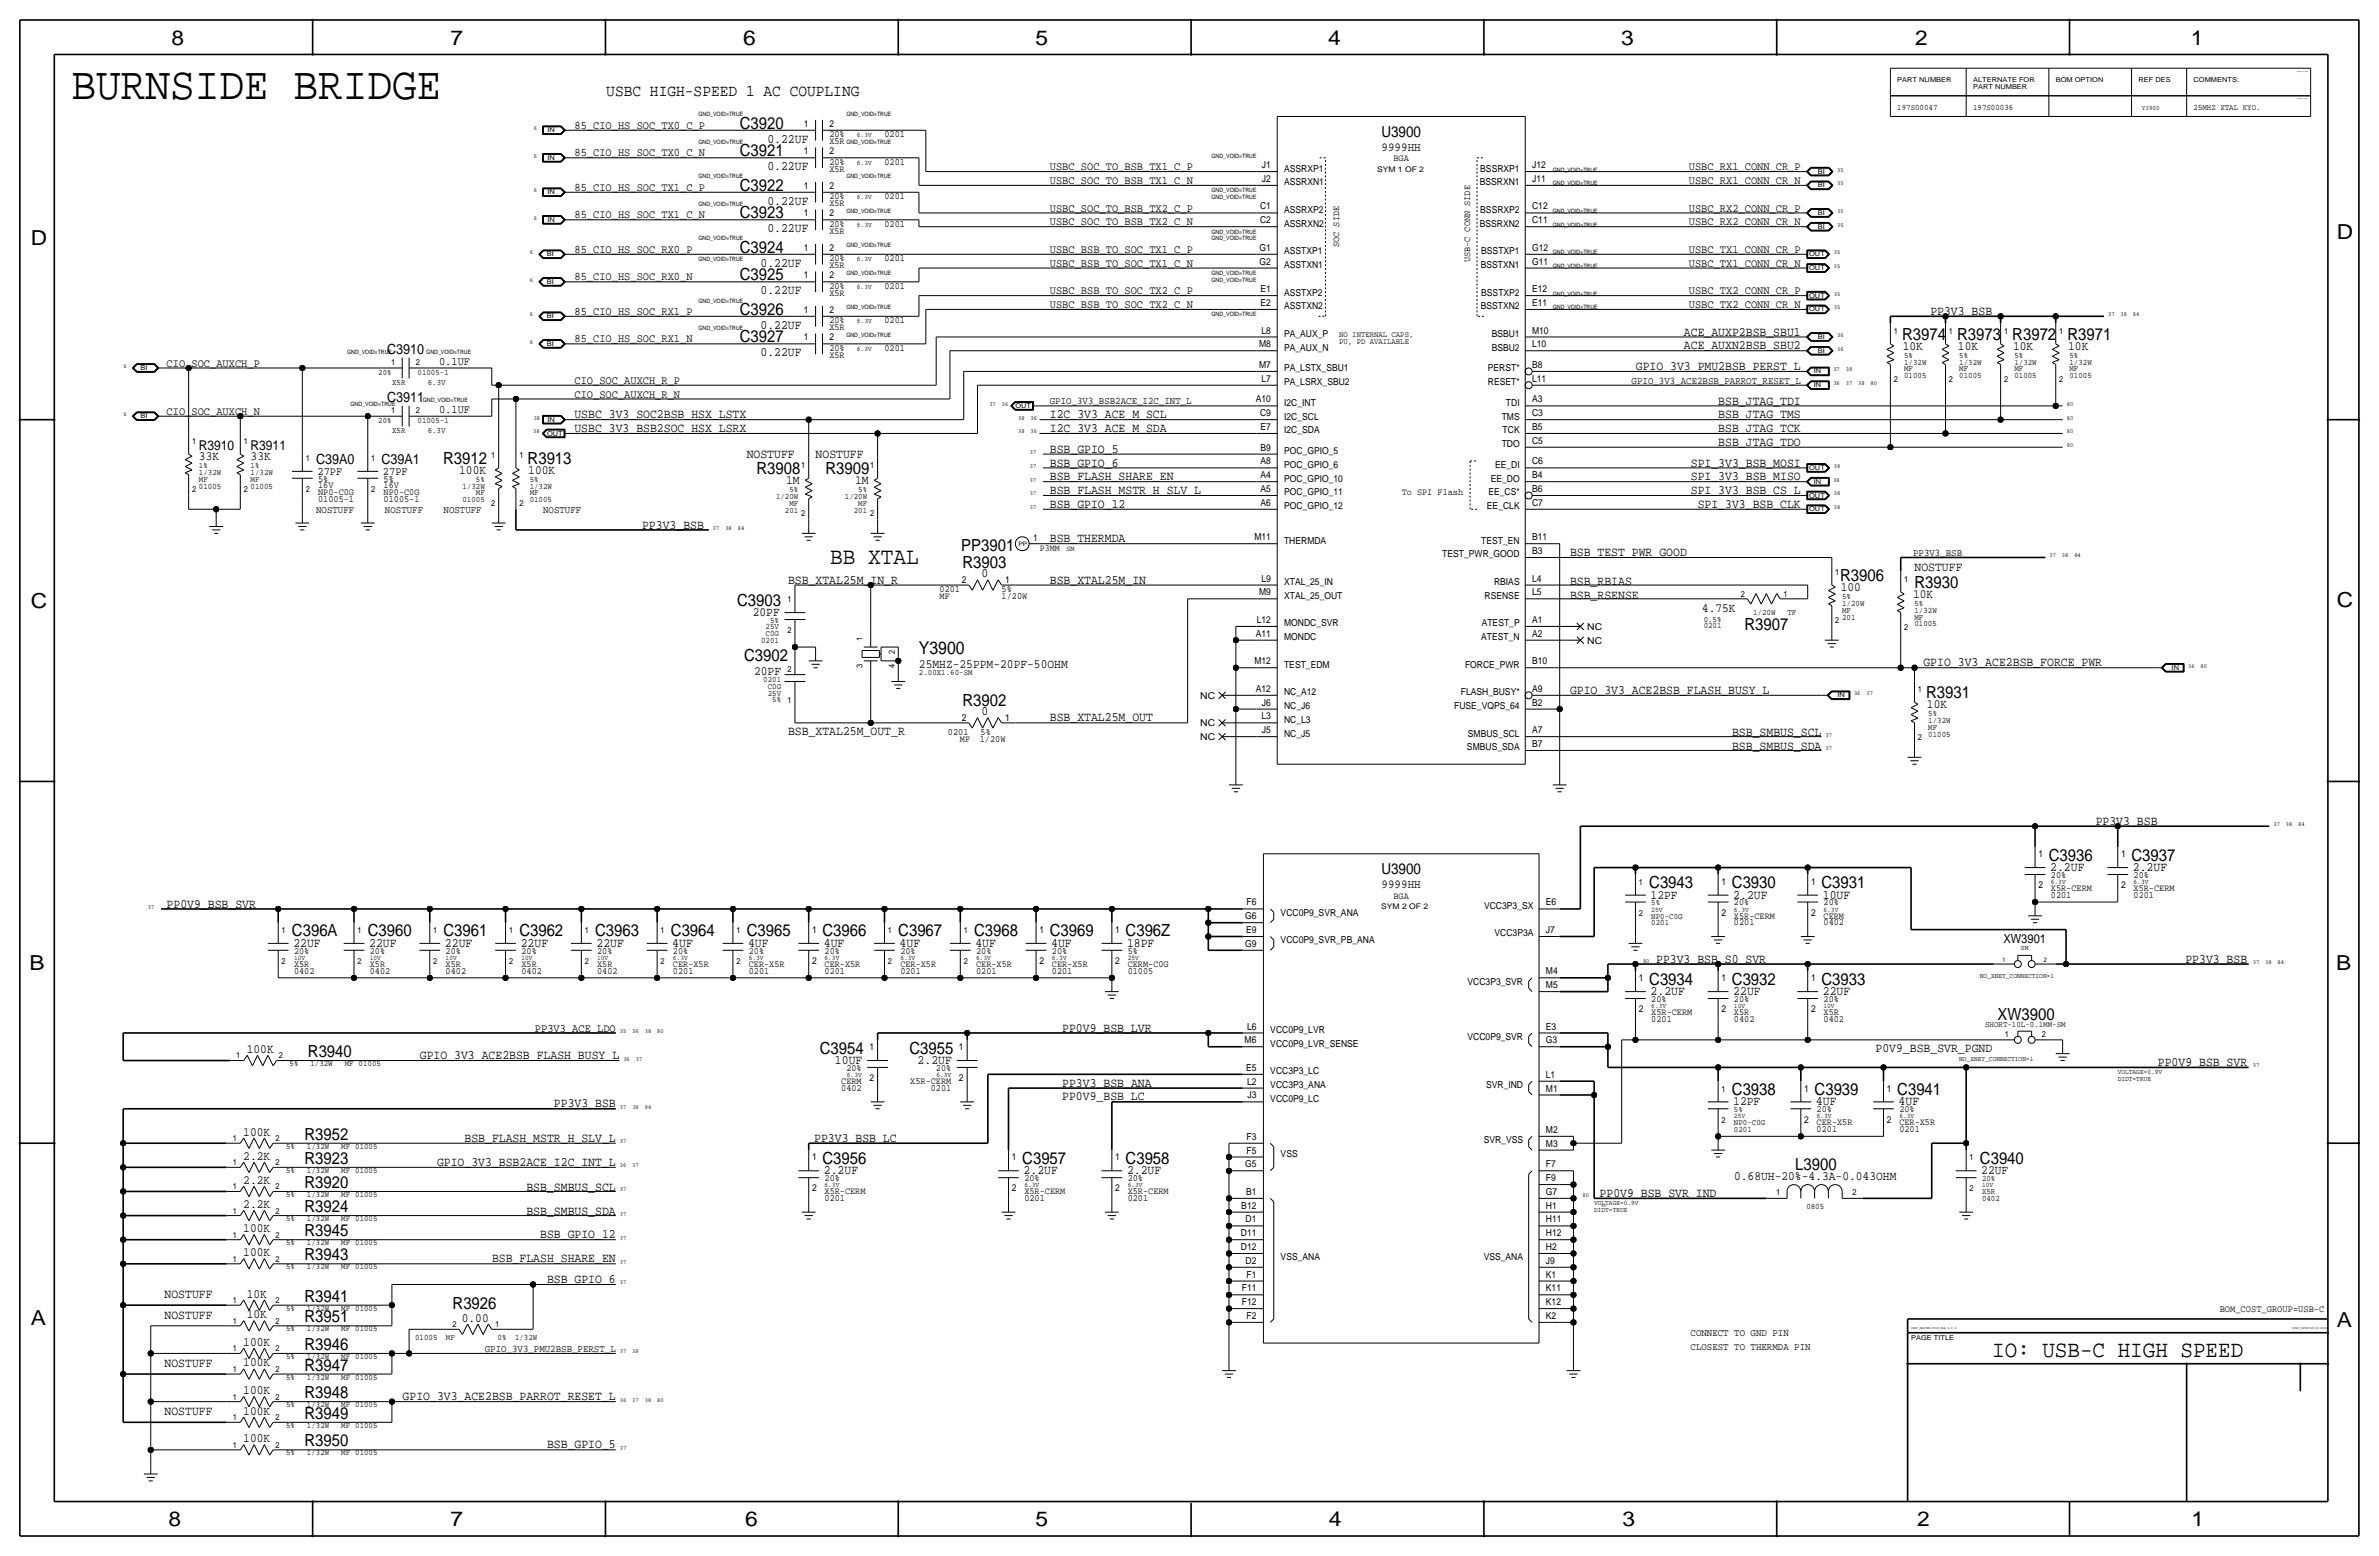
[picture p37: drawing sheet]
<svg xmlns="http://www.w3.org/2000/svg" width="877mm" height="574mm" viewBox="0 0 877 574" stroke-linecap="round" stroke-linejoin="round" font-family="sans-serif">
<defs><g id="words">
<text font-size="17" x="26.4" y="36.6">BURNSIDE BRIDGE</text>
<text font-size="8.7" x="306.1" y="208">BB XTAL</text>
<text font-size="8.6" x="734.5" y="500.1">IO: USB-C HIGH SPEED</text>
<g font-size="7.6">
<text x="63.2" y="16.5">8</text>
<text x="166.1" y="16.5">7</text>
<text x="274" y="16.5">6</text>
<text x="381.7" y="16.5">5</text>
<text x="489.7" y="16.5">4</text>
<text x="597.6" y="16.5">3</text>
<text x="706.1" y="16.5">2</text>
<text x="807.7" y="16.5">1</text>
<text x="861.5" y="88.1">D</text>
<text x="11.4" y="90.4">D</text>
<text x="11.4" y="224.3">C</text>
<text x="861.5" y="223.8">C</text>
<text x="10.9" y="357.6">B</text>
<text x="861.3" y="357.4">B</text>
<text x="11.4" y="488.4">A</text>
<text x="861.5" y="489.2">A</text>
<text x="62.2" y="562.6">8</text>
<text x="166.1" y="562.6">7</text>
<text x="274.8" y="562.6">6</text>
<text x="381.7" y="562.6">5</text>
<text x="489.9" y="562.6">4</text>
<text x="598.1" y="562.6">3</text>
<text x="706.8" y="562.6">2</text>
<text x="807.9" y="562.6">1</text>
</g>
<text font-size="6.5" x="338.8" y="241">Y3900</text>
<g font-size="6.2">
<text x="272.7" y="47.5">C3920</text>
<text x="272.7" y="57.7">C3921</text>
<text x="272.7" y="70.4">C3922</text>
<text x="272.7" y="80.5">C3923</text>
<text x="272.7" y="93.2">C3924</text>
<text x="272.7" y="103.4">C3925</text>
<text x="272.7" y="116.1">C3926</text>
<text x="701.2" y="125.2">R3974</text>
<text x="721.6" y="125.2">R3973</text>
<text x="741.9" y="125.2">R3972</text>
<text x="762.2" y="125.2">R3971</text>
<text x="272.7" y="126.2">C3927</text>
<text x="163.3" y="170.9">R3912</text>
<text x="194.5" y="170.9">R3913</text>
<text x="278.9" y="174.8">R3908</text>
<text x="304.3" y="174.8">R3909</text>
<text x="354.4" y="202.9">PP3901</text>
<text x="354.8" y="209.3">R3903</text>
<text x="678.4" y="214.1">R3906</text>
<text x="705.8" y="216.7">R3930</text>
<text x="271.8" y="223.3">C3903</text>
<text x="643.1" y="232.2">R3907</text>
<text x="274.3" y="243.6">C3902</text>
<text x="710.1" y="257.3">R3931</text>
<text x="354.8" y="260.1">R3902</text>
<text x="755.3" y="317.2">C3936</text>
<text x="785.8" y="317.2">C3937</text>
<text x="608" y="327.4">C3943</text>
<text x="638.5" y="327.4">C3930</text>
<text x="671.5" y="327.4">C3931</text>
<text x="107.6" y="345.2">C396A</text>
<text x="135.6" y="345.2">C3960</text>
<text x="163.5" y="345.2">C3961</text>
<text x="191.5" y="345.2">C3962</text>
<text x="219.4" y="345.2">C3963</text>
<text x="247.3" y="345.2">C3964</text>
<text x="275.3" y="345.2">C3965</text>
<text x="303.2" y="345.2">C3966</text>
<text x="331.2" y="345.2">C3967</text>
<text x="359.1" y="345.2">C3968</text>
<text x="387" y="345.2">C3969</text>
<text x="415" y="345.2">C396Z</text>
<text x="608" y="363">C3934</text>
<text x="638.5" y="363">C3932</text>
<text x="671.5" y="363">C3933</text>
<text x="736.4" y="375.9">XW3900</text>
<text x="113.5" y="389.6">R3940</text>
<text x="302.3" y="388.4">C3954</text>
<text x="335.3" y="388.4">C3955</text>
<text x="638.5" y="403.6">C3938</text>
<text x="669" y="403.6">C3939</text>
<text x="699.5" y="403.6">C3941</text>
<text x="112.2" y="420.1">R3952</text>
<text x="112.2" y="429">R3923</text>
<text x="303.2" y="429">C3956</text>
<text x="376.9" y="429">C3957</text>
<text x="415" y="429">C3958</text>
<text x="661.9" y="431.3">L3900</text>
<text x="729.9" y="429">C3940</text>
<text x="112.2" y="437.9">R3920</text>
<text x="112.2" y="446.8">R3924</text>
<text x="112.2" y="455.7">R3945</text>
<text x="112.2" y="464.6">R3943</text>
<text x="112.2" y="479.8">R3941</text>
<text x="166.9" y="482.3">R3926</text>
<text x="112.2" y="487.4">R3951</text>
<text x="112.2" y="497.6">R3946</text>
<text x="112.2" y="505.2">R3947</text>
<text x="112.2" y="515.4">R3948</text>
<text x="112.2" y="523">R3949</text>
<text x="112.2" y="533.1">R3950</text>
</g>
<text font-size="6" x="223.5" y="35.3">USBC HIGH-SPEED 1 AC COUPLING</text>
<g font-size="5.6">
<text x="509.3" y="50.5">U3900</text>
<text x="509.3" y="322.3">U3900</text>
</g>
<g font-size="5.2">
<text x="142.7" y="130.6">C3910</text>
<text x="142.7" y="148.3">C3911</text>
<text x="116.5" y="171.2">C39A0</text>
<text x="140.7" y="171.2">C39A1</text>
</g>
<g font-size="5">
<text x="73.4" y="165.9">R3910</text>
<text x="92.4" y="165.9">R3911</text>
</g>
<g font-size="4.7">
<text x="282.9" y="52.6">0.22UF</text>
<text x="282.9" y="62.7">0.22UF</text>
<text x="282.9" y="75.4">0.22UF</text>
<text x="282.9" y="85.6">0.22UF</text>
<text x="280.4" y="98.3">0.22UF</text>
<text x="280.4" y="108.5">0.22UF</text>
<text x="711.7" y="116.1">PP3V3_BSB</text>
<text x="280.4" y="121.2">0.22UF</text>
<text x="620.8" y="123.7">ACE_AUXP2BSB_SBU1</text>
<text x="280.4" y="131.3">0.22UF</text>
<text x="620.8" y="128.8">ACE_AUXN2BSB_SBU2</text>
<text x="701.5" y="129">10K</text>
<text x="721.8" y="129">10K</text>
<text x="742.1" y="129">10K</text>
<text x="762.5" y="129">10K</text>
<text x="603.1" y="136.4">GPIO_3V3_PMU2BSB_PERST_L</text>
<text x="633.5" y="149.1">BSB_JTAG_TDI</text>
<text x="211.8" y="154.2">USBC_3V3_SOC2BSB_HSX_LSTX</text>
<text x="387" y="154.2">I2C_3V3_ACE_M_SCL</text>
<text x="633.5" y="154.2">BSB_JTAG_TMS</text>
<text x="211.8" y="159.3">USBC_3V3_BSB2SOC_HSX_LSRX</text>
<text x="387" y="159.3">I2C_3V3_ACE_M_SDA</text>
<text x="633.5" y="159.3">BSB_JTAG_TCK</text>
<text x="387" y="166.9">BSB_GPIO_5</text>
<text x="633.5" y="164.3">BSB_JTAG_TDO</text>
<text x="73.4" y="169.7">33K</text>
<text x="92.4" y="169.7">33K</text>
<text x="275.3" y="168.7">NOSTUFF</text>
<text x="300.7" y="168.7">NOSTUFF</text>
<text x="387" y="172">BSB_GPIO_6</text>
<text x="623.3" y="172">SPI_3V3_BSB_MOSI</text>
<text x="169.3" y="174.8">100K</text>
<text x="194.8" y="174.8">100K</text>
<text x="289.9" y="178.6">1M</text>
<text x="315.3" y="178.6">1M</text>
<text x="387" y="177">BSB_FLASH_SHARE_EN</text>
<text x="623.3" y="177">SPI_3V3_BSB_MISO</text>
<text x="387" y="182.1">BSB_FLASH_MSTR_H_SLV_L</text>
<text x="623.3" y="182.1">SPI_3V3_BSB_CS_L</text>
<text x="387" y="187.2">BSB_GPIO_12</text>
<text x="625.9" y="187.2">SPI_3V3_BSB_CLK</text>
<text x="236.7" y="194.8">PP3V3_BSB</text>
<text x="387" y="199.9">BSB_THERMDA</text>
<text x="578.8" y="205">BSB_TEST_PWR_GOOD</text>
<text x="290.5" y="215.1">BSB_XTAL25M_IN_R</text>
<text x="361.9" y="212.9">0</text>
<text x="387" y="215.1">BSB_XTAL25M_IN</text>
<text x="578.8" y="215.6">BSB_RBIAS</text>
<text x="705.8" y="210.6">NOSTUFF</text>
<text x="578.8" y="220.7">BSB_RSENSE</text>
<text x="678.6" y="217.9">100</text>
<text x="705.3" y="220.5">10K</text>
<text x="277.5" y="227.1">20PF</text>
<text x="627.4" y="225.6">4.75K</text>
<text x="709.1" y="245.6">GPIO_3V3_ACE2BSB_FORCE_PWR</text>
<text x="278" y="248.7">20PF</text>
<text x="338.8" y="246.1">25MHZ-25PPM-20PF-50OHM</text>
<text x="578.8" y="255.8">GPIO_3V3_ACE2BSB_FLASH_BUSY_L</text>
<text x="361.9" y="263.7">0</text>
<text x="710.4" y="261.1">10K</text>
<text x="387" y="265.9">BSB_XTAL25M_OUT</text>
<text x="290.5" y="271">BSB_XTAL25M_OUT_R</text>
<text x="638.6" y="271.4">BSB_SMBUS_SCL</text>
<text x="638.6" y="276.5">BSB_SMBUS_SDA</text>
<text x="772.6" y="304">PP3V3_BSB</text>
<text x="755.9" y="321.1">2.2UF</text>
<text x="786.3" y="321.1">2.2UF</text>
<text x="61.4" y="334.5">PP0V9_BSB_SVR</text>
<text x="608.5" y="331.2">12PF</text>
<text x="639" y="331.2">2.2UF</text>
<text x="672" y="331.2">10UF</text>
<text x="108.2" y="349">22UF</text>
<text x="136.1" y="349">22UF</text>
<text x="164" y="349">22UF</text>
<text x="192" y="349">22UF</text>
<text x="219.9" y="349">22UF</text>
<text x="247.9" y="349">4UF</text>
<text x="275.8" y="349">4UF</text>
<text x="303.7" y="349">4UF</text>
<text x="331.7" y="349">4UF</text>
<text x="359.6" y="349">4UF</text>
<text x="387.6" y="349">4UF</text>
<text x="415.5" y="349">18PF</text>
<text x="610.6" y="354.8">PP3V3_BSB_S0_SVR</text>
<text x="805.7" y="354.8">PP3V3_BSB</text>
<text x="608.5" y="366.8">2.2UF</text>
<text x="639" y="366.8">22UF</text>
<text x="672" y="366.8">22UF</text>
<text x="391.6" y="380.2">PP0V9_BSB_LVR</text>
<text x="91" y="388.1">100K</text>
<text x="691.4" y="387.9">P0V9_BSB_SVR_PGND</text>
<text x="154.8" y="390.4">GPIO_3V3_ACE2BSB_FLASH_BUSY_L</text>
<text x="307.8" y="392.2">10UF</text>
<text x="338.3" y="392.2">2.2UF</text>
<text x="795.5" y="392.9">PP0V9_BSB_SVR</text>
<text x="391.6" y="400.6">PP3V3_BSB_ANA</text>
<text x="391.6" y="405.6">PP0V9_BSB_LC</text>
<text x="639" y="407.4">12PF</text>
<text x="669.5" y="407.4">4UF</text>
<text x="700" y="407.4">4UF</text>
<text x="204.2" y="408.2">PP3V3_BSB</text>
<text x="89.7" y="418.6">100K</text>
<text x="171.3" y="420.9">BSB_FLASH_MSTR_H_SLV_L</text>
<text x="300.2" y="420.9">PP3V3_BSB_LC</text>
<text x="89.7" y="427.5">2.2K</text>
<text x="161.1" y="429.8">GPIO_3V3_BSB2ACE_I2C_INT_L</text>
<text x="89.7" y="436.4">2.2K</text>
<text x="303.7" y="432.8">2.2UF</text>
<text x="377.4" y="432.8">2.2UF</text>
<text x="415.5" y="432.8">2.2UF</text>
<text x="639.3" y="434.8">0.68UH-20%-4.3A-0.043OHM</text>
<text x="730.5" y="432.8">22UF</text>
<text x="194.1" y="439">BSB_SMBUS_SCL</text>
<text x="589.7" y="441.2">PP0V9_BSB_SVR_IND</text>
<text x="89.7" y="445.3">2.2K</text>
<text x="194.1" y="447.9">BSB_SMBUS_SDA</text>
<text x="89.7" y="454.2">100K</text>
<text x="199.1" y="456.4">BSB_GPIO_12</text>
<text x="89.7" y="463">100K</text>
<text x="181.4" y="465.3">BSB_FLASH_SHARE_EN</text>
<text x="201.7" y="472.9">BSB_GPIO_6</text>
<text x="60.7" y="478.5">NOSTUFF</text>
<text x="90.9" y="478.3">10K</text>
<text x="90.9" y="485.9">10K</text>
<text x="60.7" y="486.2">NOSTUFF</text>
<text x="170.2" y="487.2">0.00</text>
<text x="89.7" y="496.1">100K</text>
<text x="60.7" y="503.9">NOSTUFF</text>
<text x="89.7" y="503.7">100K</text>
<text x="89.7" y="513.8">100K</text>
<text x="60.7" y="521.7">NOSTUFF</text>
<text x="89.7" y="521.5">100K</text>
<text x="148.4" y="516.1">GPIO_3V3_ACE2BSB_PARROT_RESET_L</text>
<text x="89.7" y="531.6">100K</text>
<text x="201.7" y="533.9">BSB_GPIO_5</text>
</g>
<text font-size="4.6" x="738.6" y="347.5">XW3901</text>
<g font-size="4.5">
<text x="509.3" y="55.6">9999HH</text>
<text x="509.3" y="327.4">9999HH</text>
</g>
<g font-size="4.3">
<text x="211.8" y="47.5">85_CIO_HS_SOC_TX0_C_P</text>
<text x="211.8" y="57.7">85_CIO_HS_SOC_TX0_C_N</text>
<text x="387" y="62.7">USBC_SOC_TO_BSB_TX1_C_P</text>
<text x="622.6" y="62.7">USBC_RX1_CONN_CR_P</text>
<text x="211.8" y="70.4">85_CIO_HS_SOC_TX1_C_P</text>
<text x="387" y="67.8">USBC_SOC_TO_BSB_TX1_C_N</text>
<text x="622.6" y="67.8">USBC_RX1_CONN_CR_N</text>
<text x="387" y="78">USBC_SOC_TO_BSB_TX2_C_P</text>
<text x="622.6" y="78">USBC_RX2_CONN_CR_P</text>
<text x="211.8" y="80.5">85_CIO_HS_SOC_TX1_C_N</text>
<text x="387" y="83.1">USBC_SOC_TO_BSB_TX2_C_N</text>
<text x="622.6" y="83.1">USBC_RX2_CONN_CR_N</text>
<text x="211.8" y="93.2">85_CIO_HS_SOC_RX0_P</text>
<text x="387" y="93.2">USBC_BSB_TO_SOC_TX1_C_P</text>
<text x="622.6" y="93.2">USBC_TX1_CONN_CR_P</text>
<text x="387" y="98.3">USBC_BSB_TO_SOC_TX1_C_N</text>
<text x="622.6" y="98.3">USBC_TX1_CONN_CR_N</text>
<text x="211.8" y="103.4">85_CIO_HS_SOC_RX0_N</text>
<text x="387" y="108.5">USBC_BSB_TO_SOC_TX2_C_P</text>
<text x="387" y="113.5">USBC_BSB_TO_SOC_TX2_C_N</text>
<text x="622.6" y="108.5">USBC_TX2_CONN_CR_P</text>
<text x="622.6" y="113.5">USBC_TX2_CONN_CR_N</text>
<text x="211.8" y="116.1">85_CIO_HS_SOC_RX1_P</text>
<text x="211.8" y="126.2">85_CIO_HS_SOC_RX1_N</text>
<text x="61.4" y="135.1">CIO_SOC_AUXCH_P</text>
<text x="161.9" y="134.4">0.1UF</text>
<text x="211.8" y="141.5">CIO_SOC_AUXCH_R_P</text>
<text x="211.8" y="146.6">CIO_SOC_AUXCH_R_N</text>
<text x="61.4" y="152.9">CIO_SOC_AUXCH_N</text>
<text x="161.9" y="152.1">0.1UF</text>
<text x="117" y="175">27PF</text>
<text x="141.2" y="175">27PF</text>
<text x="197.2" y="380.2">PP3V3_ACE_LDO</text>
</g>
<g font-size="3.8">
<text x="601.5" y="141.5">GPIO_3V3_ACE2BSB_PARROT_RESET_L</text>
<text x="387" y="149.1">GPIO_3V3_BSB2ACE_I2C_INT_L</text>
<text x="116.5" y="189">NOSTUFF</text>
<text x="141.9" y="189">NOSTUFF</text>
<text x="163.5" y="189">NOSTUFF</text>
<text x="200.2" y="189">NOSTUFF</text>
<text x="705.3" y="205">PP3V3_BSB</text>
<text x="623.3" y="492.5">CONNECT TO GND PIN</text>
<text x="623.3" y="497.6">CLOSEST TO THERMDA PIN</text>
<text x="178.7" y="498.3">GPIO_3V3_PMU2BSB_PERST_L</text>
</g>
<text font-size="3.6" x="818.3" y="483.6">BOM_COST_GROUP=USB-C</text>
<g font-size="3.5">
<text x="296.4" y="46.7">1</text>
<text x="305.8" y="46.7">2</text>
<text x="305.8" y="50.5">20%</text>
<text x="305.8" y="53.1">X5R</text>
<text x="326.1" y="50.5">0201</text>
<text x="296.4" y="56.9">1</text>
<text x="305.8" y="56.9">2</text>
<text x="513.8" y="59.4">BGA</text>
<text x="305.8" y="63.2">X5R</text>
<text x="305.8" y="60.7">20%</text>
<text x="326.1" y="60.7">0201</text>
<text x="465.2" y="62">J1</text>
<text x="473.4" y="63.2">ASSRXP1</text>
<text x="545.7" y="63.2">BSSRXP1</text>
<text x="564.8" y="62">J12</text>
<text x="296.4" y="69.6">1</text>
<text x="305.8" y="69.6">2</text>
<text x="465.2" y="67.1">J2</text>
<text x="473.4" y="68.3">ASSRXN1</text>
<text x="545.6" y="68.3">BSSRXN1</text>
<text x="564.8" y="67.1">J11</text>
<text x="305.8" y="75.9">X5R</text>
<text x="305.8" y="73.4">20%</text>
<text x="326.1" y="73.4">0201</text>
<text x="464.6" y="77.2">C1</text>
<text x="564.8" y="77.2">C12</text>
<text x="296.4" y="79.8">1</text>
<text x="305.8" y="79.8">2</text>
<text x="305.8" y="83.6">20%</text>
<text x="326.1" y="83.6">0201</text>
<text x="464.6" y="82.3">C2</text>
<text x="473.4" y="83.6">ASSRXN2</text>
<text x="473.4" y="78.5">ASSRXP2</text>
<text x="545.6" y="83.6">BSSRXN2</text>
<text x="545.7" y="78.5">BSSRXP2</text>
<text x="564.8" y="82.3">C11</text>
<text x="305.8" y="86.1">X5R</text>
<text x="296.4" y="92.5">1</text>
<text x="305.8" y="92.5">2</text>
<text x="464.4" y="92.5">G1</text>
<text x="473.4" y="93.7">ASSTXP1</text>
<text x="493.7" y="91.1" transform="rotate(-90 493.7 91.1)">SOC SIDE</text>
<text x="546.1" y="93.7">BSSTXP1</text>
<text x="564.8" y="92.5">G12</text>
<text x="305.8" y="98.8">X5R</text>
<text x="305.8" y="96.3">20%</text>
<text x="326.1" y="96.3">0201</text>
<text x="464.4" y="97.5">G2</text>
<text x="473.4" y="98.8">ASSTXN1</text>
<text x="542" y="96.7" transform="rotate(-90 542 96.7)">USB-C CONN SIDE</text>
<text x="545.9" y="98.8">BSSTXN1</text>
<text x="564.8" y="97.5">G11</text>
<text x="296.4" y="102.6">1</text>
<text x="305.8" y="102.6">2</text>
<text x="305.8" y="106.4">20%</text>
<text x="326.1" y="106.4">0201</text>
<text x="464.7" y="107.7">E1</text>
<text x="564.8" y="107.7">E12</text>
<text x="305.8" y="109">X5R</text>
<text x="464.7" y="112.8">E2</text>
<text x="473.4" y="109">ASSTXP2</text>
<text x="546.1" y="109">BSSTXP2</text>
<text x="564.8" y="112.8">E11</text>
<text x="296.4" y="115.3">1</text>
<text x="305.8" y="115.3">2</text>
<text x="305.8" y="119.1">20%</text>
<text x="326.1" y="119.1">0201</text>
<text x="473.4" y="114">ASSTXN2</text>
<text x="545.9" y="114">BSSTXN2</text>
<text x="296.4" y="125.5">1</text>
<text x="305.8" y="125.5">2</text>
<text x="305.8" y="121.7">X5R</text>
<text x="465.1" y="122.9">L8</text>
<text x="473.4" y="124.2">PA_AUX_P</text>
<text x="549.9" y="124.2">BSBU1</text>
<text x="564.8" y="122.9">M10</text>
<text x="305.8" y="131.8">X5R</text>
<text x="305.8" y="129.3">20%</text>
<text x="326.1" y="129.3">0201</text>
<text x="464.2" y="128">M8</text>
<text x="473.4" y="129.3">PA_AUX_N</text>
<text x="549.9" y="129.3">BSBU2</text>
<text x="564.8" y="128">L10</text>
<text x="464.2" y="135.6">M7</text>
<text x="473.4" y="136.9">PA_LSTX_SBU1</text>
<text x="548.5" y="136.9">PERST*</text>
<text x="564.8" y="135.6">B8</text>
<text x="465.1" y="140.7">L7</text>
<text x="473.4" y="142">PA_LSRX_SBU2</text>
<text x="548.5" y="142">RESET*</text>
<text x="564.8" y="140.7">L11</text>
<text x="463" y="148.3">A10</text>
<text x="473.4" y="149.6">I2C_INT</text>
<text x="555.2" y="149.6">TDI</text>
<text x="564.8" y="148.3">A3</text>
<text x="464.6" y="153.4">C9</text>
<text x="473.4" y="154.7">I2C_SCL</text>
<text x="553.6" y="154.7">TMS</text>
<text x="564.8" y="153.4">C3</text>
<text x="464.7" y="158.5">E7</text>
<text x="473.4" y="159.8">I2C_SDA</text>
<text x="554" y="159.8">TCK</text>
<text x="564.8" y="158.5">B5</text>
<text x="464.7" y="166.1">B9</text>
<text x="473.4" y="167.4">POC_GPIO_5</text>
<text x="553.6" y="164.8">TDO</text>
<text x="564.8" y="163.6">C5</text>
<text x="464.7" y="171.2">A8</text>
<text x="473.4" y="172.5">POC_GPIO_6</text>
<text x="551.2" y="172.5">EE_DI</text>
<text x="564.8" y="171.2">C6</text>
<text x="117.3" y="177.5">5%</text>
<text x="117.3" y="179.8">16V</text>
<text x="141.4" y="179.8">16V</text>
<text x="141.4" y="177.5">5%</text>
<text x="464.7" y="176.3">A4</text>
<text x="473.4" y="177.5">POC_GPIO_10</text>
<text x="549.6" y="177.5">EE_DO</text>
<text x="564.8" y="176.3">B4</text>
<text x="117.3" y="184.9">01005-1</text>
<text x="117.3" y="182.4">NP0-C0G</text>
<text x="141.4" y="182.4">NP0-C0G</text>
<text x="141.4" y="184.9">01005-1</text>
<text x="464.7" y="181.4">A5</text>
<text x="473.4" y="182.6">POC_GPIO_11</text>
<text x="516.8" y="182.6">To SPI Flash</text>
<text x="548.7" y="182.6">EE_CS*</text>
<text x="564.8" y="181.4">B6</text>
<text x="464.7" y="186.4">A6</text>
<text x="473.4" y="187.7">POC_GPIO_12</text>
<text x="548.2" y="187.7">EE_CLK</text>
<text x="564.8" y="186.4">C7</text>
<text x="380.9" y="199.4">1</text>
<text x="383.3" y="202.9">P3MM</text>
<text x="462.4" y="199.1">M11</text>
<text x="473.4" y="200.4">THERMDA</text>
<text x="546.1" y="200.4">TEST_EN</text>
<text x="564.8" y="199.1">B11</text>
<text x="531.7" y="205.5">TEST_PWR_GOOD</text>
<text x="564.8" y="204.2">B3</text>
<text x="354.6" y="214.9">2</text>
<text x="370.5" y="214.9">1</text>
<text x="465.1" y="214.4">L9</text>
<text x="473.4" y="215.6">XTAL_25_IN</text>
<text x="550.8" y="215.6">RBIAS</text>
<text x="564.8" y="214.4">L4</text>
<text x="346.4" y="220.7">MF</text>
<text x="346.4" y="218.2">0201</text>
<text x="369.3" y="220.7">1/20W</text>
<text x="369.3" y="218.2">5%</text>
<text x="464.2" y="219.5">M9</text>
<text x="473.4" y="220.7">XTAL_25_OUT</text>
<text x="547.3" y="220.7">RSENSE</text>
<text x="564.8" y="219.5">L5</text>
<text x="463.3" y="229.6">L12</text>
<text x="473.4" y="230.9">MONDC_SVR</text>
<text x="546.3" y="230.9">ATEST_P</text>
<text x="564.8" y="229.6">A1</text>
<text x="585.2" y="232.2">NC</text>
<text x="463" y="234.7">A11</text>
<text x="473.4" y="236">MONDC</text>
<text x="546.1" y="236">ATEST_N</text>
<text x="564.8" y="234.7">A2</text>
<text x="585.2" y="237.2">NC</text>
<text x="462.4" y="244.9">M12</text>
<text x="564.8" y="244.9">B10</text>
<text x="473.4" y="246.1">TEST_EDM</text>
<text x="540.1" y="246.1">FORCE_PWR</text>
<text x="442.5" y="257.6">NC</text>
<text x="463" y="255">A12</text>
<text x="473.4" y="256.3">NC_A12</text>
<text x="538.6" y="256.3">FLASH_BUSY*</text>
<text x="564.8" y="255">A9</text>
<text x="465.2" y="260.1">J6</text>
<text x="473.4" y="261.4">NC_J6</text>
<text x="536.1" y="261.4">FUSE_VQPS_64</text>
<text x="564.8" y="260.1">B2</text>
<text x="354.6" y="265.7">2</text>
<text x="370.5" y="265.7">1</text>
<text x="442.5" y="267.7">NC</text>
<text x="465.1" y="265.2">L3</text>
<text x="473.4" y="266.4">NC_L3</text>
<text x="349.5" y="271">0201</text>
<text x="353.9" y="273.6">MF</text>
<text x="361.2" y="273.6">1/20W</text>
<text x="361.5" y="271">5%</text>
<text x="442.5" y="272.8">NC</text>
<text x="465.2" y="270.3">J5</text>
<text x="473.4" y="271.5">NC_J5</text>
<text x="541.2" y="271.5">SMBUS_SCL</text>
<text x="564.8" y="275.3">B7</text>
<text x="564.8" y="270.3">A7</text>
<text x="540.8" y="276.6">SMBUS_SDA</text>
<text x="751.5" y="316">1</text>
<text x="782" y="316">1</text>
<text x="756.1" y="323.6">20%</text>
<text x="786.6" y="323.6">20%</text>
<text x="634.7" y="326.1">1</text>
<text x="667.7" y="326.1">1</text>
<text x="751.5" y="327.4">2</text>
<text x="756.1" y="328.4">X5R-CERM</text>
<text x="782" y="327.4">2</text>
<text x="786.6" y="328.4">X5R-CERM</text>
<text x="459.6" y="333.8">F6</text>
<text x="513.8" y="331.2">BGA</text>
<text x="547.1" y="335">VCC3P3_SX</text>
<text x="569.9" y="333.8">E6</text>
<text x="639.3" y="333.8">20%</text>
<text x="672.3" y="333.8">20%</text>
<text x="756.1" y="331">0201</text>
<text x="786.6" y="331">0201</text>
<text x="459" y="338.8">G6</text>
<text x="472.1" y="337.6">VCC0P9_SVR_ANA</text>
<text x="634.7" y="337.6">2</text>
<text x="639.3" y="341.1">0201</text>
<text x="639.3" y="338.6">X5R-CERM</text>
<text x="667.7" y="337.6">2</text>
<text x="672.3" y="341.1">0402</text>
<text x="672.3" y="338.6">CERM</text>
<text x="299.4" y="343.9">1</text>
<text x="383.2" y="343.9">1</text>
<text x="411.2" y="343.9">1</text>
<text x="459.4" y="343.9">E9</text>
<text x="472.1" y="347.7">VCC0P9_SVR_PB_ANA</text>
<text x="551" y="345.2">VCC3P3A</text>
<text x="569.9" y="343.9">J7</text>
<text x="108.4" y="351.5">20%</text>
<text x="136.3" y="351.5">20%</text>
<text x="164.3" y="351.5">20%</text>
<text x="192.2" y="351.5">20%</text>
<text x="220.2" y="351.5">20%</text>
<text x="248.1" y="351.5">20%</text>
<text x="276" y="351.5">20%</text>
<text x="304" y="351.5">20%</text>
<text x="331.9" y="351.5">20%</text>
<text x="359.9" y="351.5">20%</text>
<text x="387.8" y="351.5">20%</text>
<text x="415.7" y="351.5">5%</text>
<text x="459" y="349">G9</text>
<text x="108.4" y="358.9">0402</text>
<text x="108.4" y="356.4">X5R</text>
<text x="136.3" y="358.9">0402</text>
<text x="136.3" y="356.4">X5R</text>
<text x="164.3" y="356.4">X5R</text>
<text x="164.3" y="358.9">0402</text>
<text x="192.2" y="356.4">X5R</text>
<text x="192.2" y="358.9">0402</text>
<text x="220.2" y="358.9">0402</text>
<text x="220.2" y="356.4">X5R</text>
<text x="248.1" y="356.4">CER-X5R</text>
<text x="248.1" y="358.9">0201</text>
<text x="276" y="358.9">0201</text>
<text x="276" y="356.4">CER-X5R</text>
<text x="299.4" y="355.3">2</text>
<text x="304" y="358.9">0201</text>
<text x="304" y="356.4">CER-X5R</text>
<text x="331.9" y="358.9">0201</text>
<text x="331.9" y="356.4">CER-X5R</text>
<text x="359.9" y="358.9">0201</text>
<text x="359.9" y="356.4">CER-X5R</text>
<text x="383.2" y="355.3">2</text>
<text x="387.8" y="358.9">0201</text>
<text x="387.8" y="356.4">CER-X5R</text>
<text x="411.2" y="355.3">2</text>
<text x="415.7" y="358.9">01005</text>
<text x="415.7" y="356.4">CERM-C0G</text>
<text x="569.9" y="359.2">M4</text>
<text x="541.1" y="363">VCC3P3_SVR</text>
<text x="569.9" y="364.2">M5</text>
<text x="604.2" y="361.7">1</text>
<text x="634.7" y="361.7">1</text>
<text x="667.7" y="361.7">1</text>
<text x="608.8" y="369.3">20%</text>
<text x="639.3" y="369.3">20%</text>
<text x="672.3" y="369.3">20%</text>
<text x="604.2" y="373.1">2</text>
<text x="608.8" y="374.1">X5R-CERM</text>
<text x="608.8" y="376.7">0201</text>
<text x="634.7" y="373.1">2</text>
<text x="639.3" y="376.7">0402</text>
<text x="639.3" y="374.1">X5R</text>
<text x="667.7" y="373.1">2</text>
<text x="672.3" y="374.1">X5R</text>
<text x="672.3" y="376.7">0402</text>
<text x="459.7" y="379.5">L6</text>
<text x="468.3" y="380.7">VCC0P9_LVR</text>
<text x="541.1" y="383.3">VCC0P9_SVR</text>
<text x="569.9" y="379.5">E3</text>
<text x="320.5" y="387.1">1</text>
<text x="353.5" y="387.1">1</text>
<text x="458.9" y="384.6">M6</text>
<text x="468.3" y="385.8">VCC0P9_LVR_SENSE</text>
<text x="569.9" y="384.6">G3</text>
<text x="312" y="394.7">20%</text>
<text x="345" y="394.7">20%</text>
<text x="459.4" y="394.7">E5</text>
<text x="468.3" y="396">VCC3P3_LC</text>
<text x="310.1" y="399.5">CERM</text>
<text x="320.5" y="398.5">2</text>
<text x="335.6" y="399.5">X5R-CERM</text>
<text x="353.5" y="398.5">2</text>
<text x="459.7" y="399.8">L2</text>
<text x="468.3" y="401.1">VCC3P3_ANA</text>
<text x="547.9" y="401.1">SVR_IND</text>
<text x="569.9" y="397.3">L1</text>
<text x="310.1" y="402.1">0402</text>
<text x="343.2" y="402.1">0201</text>
<text x="459.9" y="404.9">J3</text>
<text x="468.3" y="406.1">VCC0P9_LC</text>
<text x="569.9" y="402.3">M1</text>
<text x="665.2" y="402.3">1</text>
<text x="695.7" y="402.3">1</text>
<text x="665.2" y="413.8">2</text>
<text x="669.7" y="410">20%</text>
<text x="695.7" y="413.8">2</text>
<text x="700.2" y="410">20%</text>
<text x="569.9" y="417.6">M2</text>
<text x="669.7" y="414.8">CER-X5R</text>
<text x="669.7" y="417.3">0201</text>
<text x="700.2" y="417.3">0201</text>
<text x="700.2" y="414.8">CER-X5R</text>
<text x="459.6" y="425.2">F5</text>
<text x="459.6" y="420.1">F3</text>
<text x="547" y="421.4">SVR_VSS</text>
<text x="569.9" y="422.7">M3</text>
<text x="299.4" y="427.7">1</text>
<text x="373.1" y="427.7">1</text>
<text x="411.2" y="427.7">1</text>
<text x="459" y="430.3">G5</text>
<text x="472.1" y="426.5">VSS</text>
<text x="569.9" y="430.3">F7</text>
<text x="304" y="435.4">20%</text>
<text x="377.6" y="435.4">20%</text>
<text x="415.7" y="435.4">20%</text>
<text x="569.9" y="435.4">F9</text>
<text x="299.4" y="439.2">2</text>
<text x="304" y="440.2">X5R-CERM</text>
<text x="304" y="442.7">0201</text>
<text x="373.1" y="439.2">2</text>
<text x="377.6" y="442.7">0201</text>
<text x="377.6" y="440.2">X5R-CERM</text>
<text x="411.2" y="439.2">2</text>
<text x="415.7" y="440.2">X5R-CERM</text>
<text x="415.7" y="442.7">0201</text>
<text x="459.4" y="440.4">B1</text>
<text x="569.9" y="440.4">G7</text>
<text x="457.6" y="445.5">B12</text>
<text x="569.9" y="445.5">H1</text>
<text x="590.2" y="444.2">_</text>
<text x="457.5" y="455.7">D11</text>
<text x="459.2" y="450.6">D1</text>
<text x="569.9" y="455.7">H12</text>
<text x="569.9" y="450.6">H11</text>
<text x="457.5" y="460.8">D12</text>
<text x="569.9" y="460.8">H2</text>
<text x="459.2" y="465.8">D2</text>
<text x="472.1" y="464.6">VSS_ANA</text>
<text x="547" y="464.6">VSS_ANA</text>
<text x="569.9" y="465.8">J9</text>
<text x="459.6" y="470.9">F1</text>
<text x="569.9" y="470.9">K1</text>
<text x="457.8" y="476">F11</text>
<text x="569.9" y="476">K11</text>
<text x="457.8" y="481.1">F12</text>
<text x="569.9" y="481.1">K12</text>
<text x="459.6" y="486.2">F2</text>
<text x="569.9" y="486.2">K2</text>
</g>
<g font-size="3.1">
<text x="699.5" y="40.4">197S00047</text>
<text x="727.4" y="40.4">197S00036</text>
<text x="808.7" y="40.4">25MHZ XTAL KYO.</text>
<text x="698.2" y="122.9">1</text>
<text x="718.5" y="122.9">1</text>
<text x="738.8" y="122.9">1</text>
<text x="759.2" y="122.9">1</text>
<text x="702" y="131.8">5%</text>
<text x="722.3" y="131.8">5%</text>
<text x="742.6" y="131.8">5%</text>
<text x="763" y="131.8">5%</text>
<text x="144.2" y="134.4">1</text>
<text x="153.4" y="134.4">2</text>
<text x="702" y="134.4">1/32W</text>
<text x="702" y="136.9">MF</text>
<text x="722.3" y="134.4">1/32W</text>
<text x="722.3" y="136.9">MF</text>
<text x="742.6" y="136.9">MF</text>
<text x="742.6" y="134.4">1/32W</text>
<text x="763" y="134.4">1/32W</text>
<text x="763" y="136.9">MF</text>
<text x="139.5" y="138.2">20%</text>
<text x="144.5" y="142">X5R</text>
<text x="153.9" y="138.2">01005-1</text>
<text x="157.7" y="142">6.3V</text>
<text x="698.2" y="140.7">2</text>
<text x="702" y="139.4">01005</text>
<text x="718.5" y="140.7">2</text>
<text x="722.3" y="139.4">01005</text>
<text x="738.8" y="140.7">2</text>
<text x="742.6" y="139.4">01005</text>
<text x="759.2" y="140.7">2</text>
<text x="763" y="139.4">01005</text>
<text x="139.5" y="156">20%</text>
<text x="144.2" y="152.1">1</text>
<text x="153.4" y="152.1">2</text>
<text x="153.9" y="156">01005-1</text>
<text x="144.5" y="159.8">X5R</text>
<text x="157.7" y="159.8">6.3V</text>
<text x="70.8" y="163.6">1</text>
<text x="89.9" y="163.6">1</text>
<text x="73.4" y="172.5">1%</text>
<text x="92.4" y="172.5">1%</text>
<text x="112.7" y="169.9">1</text>
<text x="136.9" y="169.9">1</text>
<text x="181" y="168.7">1</text>
<text x="191.5" y="168.7">1</text>
<text x="295.3" y="172.5">1</text>
<text x="320.7" y="172.5">1</text>
<text x="73.4" y="177.5">MF</text>
<text x="73.4" y="175">1/32W</text>
<text x="92.4" y="175">1/32W</text>
<text x="92.4" y="177.5">MF</text>
<text x="175.5" y="177.5">5%</text>
<text x="195.3" y="177.5">5%</text>
<text x="70.8" y="181.4">2</text>
<text x="73.4" y="180.1">01005</text>
<text x="89.9" y="181.4">2</text>
<text x="92.4" y="180.1">01005</text>
<text x="112.7" y="181.4">2</text>
<text x="136.9" y="181.4">2</text>
<text x="170.5" y="180.1">1/32W</text>
<text x="170.5" y="185.2">01005</text>
<text x="175.5" y="182.6">MF</text>
<text x="195.3" y="180.1">1/32W</text>
<text x="195.3" y="182.6">MF</text>
<text x="195.3" y="185.2">01005</text>
<text x="286.1" y="183.9">1/20W</text>
<text x="291" y="181.4">5%</text>
<text x="311.5" y="183.9">1/20W</text>
<text x="316.4" y="181.4">5%</text>
<text x="181" y="186.4">2</text>
<text x="191.5" y="186.4">2</text>
<text x="289.4" y="189">201</text>
<text x="291" y="186.4">MF</text>
<text x="295.3" y="190.2">2</text>
<text x="314.8" y="189">201</text>
<text x="316.4" y="186.4">MF</text>
<text x="320.7" y="190.2">2</text>
<text x="676.6" y="211.8">1</text>
<text x="702" y="214.4">1</text>
<text x="290.3" y="222">1</text>
<text x="641.8" y="220">2</text>
<text x="657.6" y="220">1</text>
<text x="679.1" y="220.7">5%</text>
<text x="646.3" y="226.6">1/20W</text>
<text x="659" y="226.6">TF</text>
<text x="679.1" y="223.3">1/20W</text>
<text x="679.1" y="225.8">MF</text>
<text x="705.8" y="225.8">1/32W</text>
<text x="705.8" y="223.3">5%</text>
<text x="282.3" y="231.9">25V</text>
<text x="283.9" y="229.6">5%</text>
<text x="290.3" y="233.4">2</text>
<text x="628.1" y="229.1">0.5%</text>
<text x="628.1" y="231.6">0201</text>
<text x="676.6" y="229.6">2</text>
<text x="679.1" y="228.3">201</text>
<text x="702" y="232.2">2</text>
<text x="705.8" y="228.3">MF</text>
<text x="705.8" y="230.9">01005</text>
<text x="280.6" y="237">0201</text>
<text x="282.3" y="234.4">C0G</text>
<text x="318" y="236.2" transform="rotate(-90 318 236.2)">1</text>
<text x="329.9" y="241" transform="rotate(-90 329.9 241)">2</text>
<text x="281.4" y="251.5">0201</text>
<text x="290.3" y="247.8">2</text>
<text x="318" y="246.4" transform="rotate(-90 318 246.4)">3</text>
<text x="329.9" y="246.1" transform="rotate(-90 329.9 246.1)">4</text>
<text x="338.8" y="248.7">2.00X1.60-SM</text>
<text x="283" y="254">C0G</text>
<text x="283" y="256.5">25V</text>
<text x="707.1" y="255">1</text>
<text x="284.7" y="258.8">5%</text>
<text x="290.3" y="259.2">1</text>
<text x="710.9" y="263.9">5%</text>
<text x="710.9" y="269">MF</text>
<text x="710.9" y="266.4">1/32W</text>
<text x="707.1" y="272.8">2</text>
<text x="710.9" y="271.5">01005</text>
<text x="604.2" y="326.1">1</text>
<text x="608.8" y="333.8">5%</text>
<text x="604.2" y="337.6">2</text>
<text x="608.8" y="338.6">NP0-C0G</text>
<text x="608.8" y="341.1">0201</text>
<text x="103.8" y="343.9">1</text>
<text x="131.8" y="343.9">1</text>
<text x="159.7" y="343.9">1</text>
<text x="187.7" y="343.9">1</text>
<text x="215.6" y="343.9">1</text>
<text x="243.5" y="343.9">1</text>
<text x="271.5" y="343.9">1</text>
<text x="327.4" y="343.9">1</text>
<text x="355.3" y="343.9">1</text>
<text x="103.8" y="355.3">2</text>
<text x="131.8" y="355.3">2</text>
<text x="159.7" y="355.3">2</text>
<text x="187.7" y="355.3">2</text>
<text x="215.6" y="355.3">2</text>
<text x="243.5" y="355.3">2</text>
<text x="271.5" y="355.3">2</text>
<text x="327.4" y="355.3">2</text>
<text x="355.3" y="355.3">2</text>
<text x="731.9" y="378.7">SHORT-10L-0.1MM-SM</text>
<text x="739.1" y="382.3">1</text>
<text x="752.8" y="382.3">2</text>
<text x="87.1" y="390.1">1</text>
<text x="102.8" y="390.1">2</text>
<text x="106.8" y="392.9">5%</text>
<text x="114.4" y="392.9">1/32W</text>
<text x="127.1" y="392.9">MF 01005</text>
<text x="634.7" y="402.3">1</text>
<text x="634.7" y="413.8">2</text>
<text x="639.3" y="410">5%</text>
<text x="639.3" y="414.8">NP0-C0G</text>
<text x="639.3" y="417.3">0201</text>
<text x="85.8" y="420.6">1</text>
<text x="101.5" y="420.6">2</text>
<text x="105.5" y="423.4">5%</text>
<text x="113.2" y="423.4">1/32W</text>
<text x="125.8" y="423.4">MF 01005</text>
<text x="85.8" y="429.5">1</text>
<text x="101.5" y="429.5">2</text>
<text x="726.1" y="427.7">1</text>
<text x="105.5" y="432.3">5%</text>
<text x="113.2" y="432.3">1/32W</text>
<text x="125.8" y="432.3">MF 01005</text>
<text x="730.7" y="435.4">20%</text>
<text x="85.8" y="438.4">1</text>
<text x="101.5" y="438.4">2</text>
<text x="105.5" y="441.2">5%</text>
<text x="113.2" y="441.2">1/32W</text>
<text x="125.8" y="441.2">MF 01005</text>
<text x="654.8" y="440.4">1</text>
<text x="683" y="440.4">2</text>
<text x="726.1" y="439.2">2</text>
<text x="730.7" y="440.2">X5R</text>
<text x="730.7" y="442.7">0402</text>
<text x="85.8" y="447.3">1</text>
<text x="101.5" y="447.3">2</text>
<text x="665.9" y="445.8">0805</text>
<text x="105.5" y="450.1">5%</text>
<text x="113.2" y="450.1">1/32W</text>
<text x="125.8" y="450.1">MF 01005</text>
<text x="85.8" y="456.2">1</text>
<text x="101.5" y="456.2">2</text>
<text x="105.5" y="459">5%</text>
<text x="113.2" y="459">1/32W</text>
<text x="125.8" y="459">MF 01005</text>
<text x="85.8" y="465.1">1</text>
<text x="101.5" y="465.1">2</text>
<text x="105.5" y="467.9">5%</text>
<text x="113.2" y="467.9">1/32W</text>
<text x="125.8" y="467.9">MF 01005</text>
<text x="85.8" y="480.3">1</text>
<text x="101.5" y="480.3">2</text>
<text x="105.5" y="483.1">5%</text>
<text x="113.2" y="483.1">1/32W</text>
<text x="125.8" y="483.1">MF 01005</text>
<text x="85.8" y="487.9">1</text>
<text x="101.5" y="487.9">2</text>
<text x="105.5" y="490.7">5%</text>
<text x="113.2" y="490.7">1/32W</text>
<text x="125.8" y="490.7">MF 01005</text>
<text x="166.8" y="489.2">2</text>
<text x="182.6" y="489.2">1</text>
<text x="153.1" y="493.8">01005</text>
<text x="164.4" y="493.8">MF</text>
<text x="183.5" y="493.8">0%</text>
<text x="189.9" y="493.8">1/32W</text>
<text x="85.8" y="498.1">1</text>
<text x="101.5" y="498.1">2</text>
<text x="105.5" y="500.9">5%</text>
<text x="113.2" y="500.9">1/32W</text>
<text x="125.8" y="500.9">MF 01005</text>
<text x="85.8" y="505.7">1</text>
<text x="101.5" y="505.7">2</text>
<text x="105.5" y="508.5">5%</text>
<text x="113.2" y="508.5">1/32W</text>
<text x="125.8" y="508.5">MF 01005</text>
<text x="85.8" y="515.9">1</text>
<text x="101.5" y="515.9">2</text>
<text x="105.5" y="518.7">5%</text>
<text x="113.2" y="518.7">1/32W</text>
<text x="125.8" y="518.7">MF 01005</text>
<text x="85.8" y="523.5">1</text>
<text x="101.5" y="523.5">2</text>
<text x="105.5" y="526.3">5%</text>
<text x="113.2" y="526.3">1/32W</text>
<text x="125.8" y="526.3">MF 01005</text>
<text x="85.8" y="533.7">1</text>
<text x="101.5" y="533.7">2</text>
<text x="105.5" y="536.4">5%</text>
<text x="113.2" y="536.4">1/32W</text>
<text x="125.8" y="536.4">MF 01005</text>
</g>
<g font-size="3">
<text x="493.7" y="124.2">NO INTERNAL CAPS,</text>
<text x="493.7" y="126.7">PU, PD AVAILABLE</text>
</g>
<g font-size="2.9">
<text x="507.7" y="63.3">SYM 1 OF 2</text>
<text x="509.2" y="334.9">SYM 2 OF 2</text>
</g>
<text font-size="2.8" x="393.2" y="202.9">SM</text>
<g font-size="2.6">
<text x="315.9" y="50.5">6.3V</text>
<text x="315.9" y="60.7">6.3V</text>
<text x="315.9" y="73.4">6.3V</text>
<text x="315.9" y="83.6">6.3V</text>
<text x="315.9" y="96.3">6.3V</text>
<text x="315.9" y="106.4">6.3V</text>
<text x="315.9" y="119.1">6.3V</text>
<text x="315.9" y="129.3">6.3V</text>
<text x="756.1" y="325.9">6.3V</text>
<text x="786.6" y="325.9">6.3V</text>
<text x="608.8" y="336">25V</text>
<text x="639.3" y="336">6.3V</text>
<text x="672.3" y="336">6.3V</text>
<text x="108.4" y="353.8">10V</text>
<text x="136.3" y="353.8">10V</text>
<text x="164.3" y="353.8">10V</text>
<text x="192.2" y="353.8">10V</text>
<text x="220.2" y="353.8">10V</text>
<text x="248.1" y="353.8">6.3V</text>
<text x="276" y="353.8">6.3V</text>
<text x="304" y="353.8">6.3V</text>
<text x="331.9" y="353.8">6.3V</text>
<text x="359.9" y="353.8">6.3V</text>
<text x="387.8" y="353.8">6.3V</text>
<text x="415.7" y="353.8">25V</text>
<text x="745" y="350.3">SM</text>
<text x="729.9" y="360.4">NO_XNET_CONNECTION=1</text>
<text x="608.8" y="371.6">6.3V</text>
<text x="639.3" y="371.6">10V</text>
<text x="672.3" y="371.6">10V</text>
<text x="722.3" y="390.9">NO_XNET_CONNECTION=1</text>
<text x="780.7" y="396">VOLTAGE=0.9V</text>
<text x="312.2" y="397">6.3V</text>
<text x="345.3" y="397">6.3V</text>
<text x="780.7" y="398.5">DIDT=TRUE</text>
<text x="639.3" y="412.2">25V</text>
<text x="669.7" y="412.2">6.3V</text>
<text x="700.2" y="412.2">6.3V</text>
<text x="304" y="437.6">6.3V</text>
<text x="377.6" y="437.6">6.3V</text>
<text x="415.7" y="437.6">6.3V</text>
<text x="730.7" y="437.6">10V</text>
<text x="587.7" y="444.2">VOLTAGE=0.9V</text>
<text x="587.7" y="446.8">DIDT=TRUE</text>
</g>
<g font-size="2.5">
<text x="699.5" y="30.2">PART NUMBER</text>
<text x="727.4" y="30.2">ALTERNATE FOR</text>
<text x="727.4" y="32.8">PART NUMBER</text>
<text x="757.9" y="30.2">BOM OPTION</text>
<text x="788.4" y="30.2">REF DES</text>
<text x="808.7" y="30.2">COMMENTS:</text>
<text x="789.6" y="40.4">Y3900</text>
<text x="201.9" y="48.8">IN</text>
<text x="201.9" y="58.9">IN</text>
<text x="670.2" y="64">BI</text>
<text x="201.9" y="71.6">IN</text>
<text x="670.2" y="69.1">BI</text>
<text x="201.9" y="81.8">IN</text>
<text x="670.2" y="79.2">BI</text>
<text x="670.2" y="84.3">BI</text>
<text x="201.6" y="94.5">BI</text>
<text x="667" y="94.5">OUT</text>
<text x="667" y="99.6">OUT</text>
<text x="201.6" y="104.6">BI</text>
<text x="667" y="109.7">OUT</text>
<text x="201.6" y="117.3">BI</text>
<text x="667" y="114.8">OUT</text>
<text x="670.2" y="125">BI</text>
<text x="201.6" y="127.5">BI</text>
<text x="670.2" y="130">BI</text>
<text x="51.8" y="136.4">BI</text>
<text x="668.7" y="137.7">IN</text>
<text x="668.7" y="142.7">IN</text>
<text x="51.8" y="154.2">BI</text>
<text x="201.9" y="155.4">IN</text>
<text x="374.3" y="150.4">OUT</text>
<text x="201.7" y="160.5">OUT</text>
<text x="667" y="173.2">OUT</text>
<text x="668.7" y="178.3">IN</text>
<text x="667" y="183.4">OUT</text>
<text x="667" y="188.5">OUT</text>
<text x="800.6" y="246.9">IN</text>
<text x="677.4" y="257">IN</text>
<text x="704.5" y="493.8">PAGE TITLE</text>
</g>
<g font-size="2.3">
<text x="196.8" y="48">6</text>
<text x="196.8" y="58.2">6</text>
<text x="677.3" y="63.2">35</text>
<text x="196.8" y="70.9">6</text>
<text x="677.3" y="68.3">35</text>
<text x="196.8" y="81">6</text>
<text x="677.3" y="83.6">35</text>
<text x="677.3" y="78.5">35</text>
<text x="195.4" y="93.7">6</text>
<text x="676" y="93.7">35</text>
<text x="676" y="98.8">35</text>
<text x="195.4" y="103.9">6</text>
<text x="676" y="109">35</text>
<text x="195.4" y="116.6">6</text>
<text x="676" y="114">35</text>
<text x="777.2" y="116.6">37</text>
<text x="781.8" y="116.6">38</text>
<text x="786.3" y="116.6">84</text>
<text x="677.3" y="124.2">36</text>
<text x="195.4" y="126.7">6</text>
<text x="677.3" y="129.3">36</text>
<text x="45.5" y="135.6">6</text>
<text x="675.9" y="136.9">37</text>
<text x="680.5" y="136.9">38</text>
<text x="675.9" y="142">36</text>
<text x="680.5" y="142">37</text>
<text x="685" y="142">38</text>
<text x="689.6" y="142">80</text>
<text x="364.7" y="149.6">37</text>
<text x="369.3" y="149.6">36</text>
<text x="761.9" y="149.6">80</text>
<text x="45.5" y="153.4">6</text>
<text x="196.7" y="154.7">38</text>
<text x="375.4" y="154.7">38</text>
<text x="379.9" y="154.7">36</text>
<text x="761.9" y="154.7">80</text>
<text x="196.6" y="159.8">38</text>
<text x="375.4" y="159.8">38</text>
<text x="379.9" y="159.8">36</text>
<text x="761.9" y="159.8">80</text>
<text x="379.7" y="167.4">37</text>
<text x="761.9" y="164.8">80</text>
<text x="379.7" y="172.5">37</text>
<text x="676" y="172.5">38</text>
<text x="379.7" y="177.5">37</text>
<text x="675.9" y="177.5">38</text>
<text x="379.7" y="182.6">37</text>
<text x="676" y="182.6">38</text>
<text x="379.7" y="187.7">37</text>
<text x="676" y="187.7">38</text>
<text x="262.8" y="195.3">37</text>
<text x="267.4" y="195.3">38</text>
<text x="272" y="195.3">84</text>
<text x="375.5" y="201.2">PP</text>
<text x="755.6" y="205.5">37</text>
<text x="760.2" y="205.5">38</text>
<text x="764.7" y="205.5">84</text>
<text x="806.7" y="246.1">36</text>
<text x="811.3" y="246.1">80</text>
<text x="683.5" y="256.3">36</text>
<text x="688.1" y="256.3">37</text>
<text x="673" y="271.5">37</text>
<text x="673" y="276.6">37</text>
<text x="838.2" y="304.5">37</text>
<text x="842.7" y="304.5">38</text>
<text x="847.3" y="304.5">84</text>
<text x="54.6" y="335">37</text>
<text x="605.7" y="354.8">80</text>
<text x="738.3" y="354.6">1</text>
<text x="753.5" y="354.6">2</text>
<text x="830.5" y="355.3">37</text>
<text x="835.1" y="355.3">38</text>
<text x="839.7" y="355.3">84</text>
<text x="228.5" y="380.7">35</text>
<text x="233.1" y="380.7">36</text>
<text x="237.7" y="380.7">38</text>
<text x="242.3" y="380.7">80</text>
<text x="229.8" y="390.9">36</text>
<text x="234.4" y="390.9">37</text>
<text x="830.5" y="393.4">37</text>
<text x="228.5" y="408.7">37</text>
<text x="233.1" y="408.7">38</text>
<text x="237.7" y="408.7">84</text>
<text x="228.5" y="421.4">37</text>
<text x="228.5" y="430.3">36</text>
<text x="233.1" y="430.3">37</text>
<text x="228.5" y="439.2">37</text>
<text x="583.4" y="441.2">80</text>
<text x="228.5" y="448.1">37</text>
<text x="228.5" y="456.9">37</text>
<text x="228.5" y="465.8">37</text>
<text x="228.5" y="473.5">37</text>
<text x="228.5" y="498.9">37</text>
<text x="233.1" y="498.9">38</text>
<text x="228.5" y="516.6">36</text>
<text x="233.1" y="516.6">37</text>
<text x="237.7" y="516.6">38</text>
<text x="242.3" y="516.6">80</text>
<text x="228.5" y="534.4">37</text>
</g>
<g font-size="2.2">
<text x="257.5" y="42.9">GND_VOID=TRUE</text>
<text x="312" y="42.9">GND_VOID=TRUE</text>
<text x="257.5" y="53.1">GND_VOID=TRUE</text>
<text x="312" y="53.1">GND_VOID=TRUE</text>
<text x="446.7" y="58.2">GND_VOID=TRUE</text>
<text x="257.5" y="65.8">GND_VOID=TRUE</text>
<text x="312" y="65.8">GND_VOID=TRUE</text>
<text x="572.5" y="63.2">GND_VOID=TRUE</text>
<text x="446.7" y="70.9">GND_VOID=TRUE</text>
<text x="572.5" y="68.3">GND_VOID=TRUE</text>
<text x="257.5" y="75.9">GND_VOID=TRUE</text>
<text x="446.7" y="73.4">GND_VOID=TRUE</text>
<text x="312" y="78.5">GND_VOID=TRUE</text>
<text x="572.5" y="78.5">GND_VOID=TRUE</text>
<text x="572.5" y="83.6">GND_VOID=TRUE</text>
<text x="257.5" y="88.6">GND_VOID=TRUE</text>
<text x="446.7" y="88.6">GND_VOID=TRUE</text>
<text x="446.7" y="86.1">GND_VOID=TRUE</text>
<text x="312" y="91.2">GND_VOID=TRUE</text>
<text x="572.5" y="93.7">GND_VOID=TRUE</text>
<text x="257.5" y="96.3">GND_VOID=TRUE</text>
<text x="312" y="101.3">GND_VOID=TRUE</text>
<text x="446.7" y="101.3">GND_VOID=TRUE</text>
<text x="572.5" y="98.8">GND_VOID=TRUE</text>
<text x="446.7" y="103.9">GND_VOID=TRUE</text>
<text x="257.5" y="111.5">GND_VOID=TRUE</text>
<text x="572.5" y="109">GND_VOID=TRUE</text>
<text x="312" y="114">GND_VOID=TRUE</text>
<text x="446.7" y="116.6">GND_VOID=TRUE</text>
<text x="572.5" y="114">GND_VOID=TRUE</text>
<text x="257.5" y="121.7">GND_VOID=TRUE</text>
<text x="312" y="124.2">GND_VOID=TRUE</text>
<text x="128" y="130.6">GND_VOID=TRUE</text>
<text x="157.2" y="130.6">GND_VOID=TRUE</text>
<text x="129.2" y="149.6">GND_VOID=TRUE</text>
<text x="155.9" y="148.3">GND_VOID=TRUE</text>
</g>
<g font-size="1.2">
<text x="704.5" y="490">SYNC_MASTER=J518_MLB_4.0.2</text>
<text x="845.1" y="490">SYNC_DATE=08/20/2020</text>
</g>
<g font-size=".4">
<text x="846.8" y="26.4">TABLE_ALT_HEAD</text>
<text x="846.8" y="36.6">TABLE_ALT_ITEM</text>
</g>
</g></defs>
<g fill="none" stroke="#000" stroke-width=".6">
<path d="M7.3 7.4v558.8zM7.3 7.4h862.3zM115.3 7.4v12.7zM223.2 7.4v12.7zM331.2 7.4v12.7zM439.1 7.4v12.7zM547.1 7.4v12.7zM655 7.4v12.7zM763 7.4v12.7zM869.6 7.4v558.8zM20 20.1v533.4zM20 20.1h838.2z"/>
<path d="M858.2 20.1v533.4zM696.9 116.6h20.3zM696.9 116.6v2.5zM717.2 116.6h20.4zM717.2 116.6v2.5zM737.6 116.6h20.3zM737.6 116.6v2.5zM757.9 116.6h17.8zM757.9 116.6v2.5zM7.3 154.7h12.7zM858.2 154.7h11.4zM190.2 195.3h71.1z"/>
<path d="M190.2 187.7v7.6zM700.7 205.5h53.4zM700.7 205.5v5.1zM7.3 288h12.7zM858.2 288h11.4zM582.6 304.5h167.7zM582.6 304.5v30.5zM587.7 319.8h15.2zM587.7 319.8v25.4zM602.9 319.8h30.5zM602.9 319.8v2.5zM633.4 319.8h33z"/>
<path d="M633.4 319.8v2.5zM666.4 319.8h38.1zM666.4 319.8v2.5zM704.5 319.8v22.8zM750.3 304.5h30.4zM750.3 304.5v7.7zM780.7 304.5h55.9zM780.7 304.5v7.7zM59.4 335h43.2zM102.6 335h27.9zM102.6 335v5.1zM130.5 335v5.1z"/>
<path d="M130.5 335h27.9zM158.4 335v5.1zM158.4 335h28zM186.4 335v5.1zM186.4 335h27.9zM214.3 335v5.1zM214.3 335h28zM242.3 335v5.1zM242.3 335h27.9zM270.2 335v5.1zM270.2 335h27.9zM298.1 335v5.1z"/>
<path d="M298.1 335h28zM326.1 335h27.9zM326.1 335v5.1zM354 335v5.1zM354 335h28zM382 335v5.1zM382 335h27.9zM409.9 335v5.1zM409.9 335h35.6zM445.5 335h12.7zM445.5 335v5.1zM575 335h7.6z"/>
<path d="M445.5 340.1h12.7zM445.5 340.1v5.1zM445.5 345.2h12.7zM445.5 345.2v5.1zM445.5 350.3h12.7zM575 345.2h12.7zM592.8 355.3v5.1zM592.8 355.3h10.1zM602.9 355.3h30.5zM602.9 355.3v2.6zM633.4 355.3h33zM633.4 355.3v2.6z"/>
<path d="M666.4 355.3h68.6zM666.4 355.3v2.6zM704.5 342.6h57.2zM757.9 355.3h3.8zM761.7 355.3h67.3zM761.7 342.6v12.7zM575 365.5h17.8zM575 360.4h17.8zM592.8 360.4v5.1zM45.4 380.7h181.6zM45.4 380.7v10.2zM45.4 390.9h39.4z"/>
<path d="M323.5 380.7v2.6zM323.5 380.7h33.1zM356.6 380.7h88.9zM356.6 380.7v2.6zM364.2 396h94zM364.2 396v25.4zM445.5 380.7h12.7zM445.5 380.7v5.1zM445.5 385.8h12.7zM575 398.5h12.7zM575 380.7h17.8zM575 385.8h17.8z"/>
<path d="M587.7 398.5v5.1zM592.8 380.7v5.1zM592.8 385.8v7.6zM592.8 393.4h40.6zM633.4 393.4h30.5zM633.4 393.4v5.1zM663.9 393.4h30.5zM663.9 393.4v5.1zM694.4 393.4h30.5zM694.4 393.4v5.1zM724.9 393.4h104.1zM724.9 393.4v28z"/>
<path d="M45.4 408.7h181.6zM45.4 408.7v12.7zM371.8 401.1v22.8zM371.8 401.1h86.4zM409.9 406.1h48.3zM409.9 406.1v17.8zM575 403.6h12.7zM587.7 403.6v38.1zM7.3 421.4h12.7zM45.4 421.4v8.9zM45.4 421.4h38.1zM45.4 430.3v8.9z"/>
<path d="M45.4 430.3h38.1zM45.4 439.2v8.9zM45.4 439.2h38.1zM298.1 421.4h66.1zM298.1 421.4v2.5zM712.2 421.4h12.7zM712.2 421.4v20.3zM724.9 421.4v2.5zM858.2 421.4h11.4zM45.4 448.1v8.8zM45.4 448.1h38.1zM45.4 456.9v8.9z"/>
<path d="M45.4 456.9h38.1zM587.7 441.7h63.5zM686.8 441.7h25.4zM45.4 465.8v15.3zM45.4 465.8h38.1zM45.4 481.1v25.4zM45.4 481.1h38.1zM703.3 486.2v5zM703.3 486.2h154.9zM703.3 491.2h154.9zM703.3 491.2v62.3zM45.4 506.5v17.8z"/>
<path d="M45.4 506.5h38.1zM703.3 502.7h154.9zM806.1 502.7v50.8zM848.1 502.7v10.1zM45.4 524.3h38.1zM20 553.5h838.2zM115.3 553.5v12.7zM223.2 553.5v12.7zM331.2 553.5v12.7zM439.1 554v12.2zM547.1 553.5v12.7zM655 553.5v12.7z"/>
<path d="M763 553.5v12.7zM7.3 566.2h862.3z"/>
</g>
<g fill="none" stroke="#000" stroke-width=".37">
<path d="M696.9 35.3v7.6zM696.9 35.3h155zM696.9 25.1v10.2zM696.9 25.1h155zM724.9 35.3v7.6zM724.9 25.1v10.2zM755.3 35.3v7.6zM755.3 25.1v10.2zM785.8 35.3v7.6zM785.8 25.1v10.2zM806.1 35.3v7.6zM806.1 25.1v10.2z"/>
<path d="M851.9 35.3v7.6zM851.9 25.1v10.2zM200.1 46.4v3.2zM200.1 49.6h6.8zM200.1 46.4h6.8zM200.1 56.6v3.1zM200.1 59.7h6.8zM200.1 56.6h6.8zM200.2 46.5h6.6zM200.2 46.5v3zM200.2 49.5h6.6zM200.2 56.7h6.6z"/>
<path d="M200.2 56.7v2.9zM200.2 59.6h6.6zM200.3 46.6h6.5zM200.3 46.6v2.8zM200.3 49.4h6.5zM200.3 56.8h6.5zM200.3 56.8v2.7zM200.3 59.5h6.5zM200.4 46.7h6.3zM200.4 46.7v2.6zM200.4 49.3h6.3zM200.4 56.9h6.3z"/>
<path d="M200.4 56.9v2.5zM200.4 59.4h6.3zM206.7 46.7l1.3 1.3zM206.7 56.9l1.3 1.3zM206.7 59.4l1.3-1.2zM206.8 46.6l1.3 1.4zM206.8 56.8l1.3 1.4zM206.8 46.5l1.5 1.5zM206.8 56.7l1.5 1.5zM206.9 46.4l1.5 1.6zM206.9 49.6l1.5-1.6zM206.9 56.6l1.5 1.6z"/>
<path d="M206.9 59.7l1.5-1.5zM208 48h2.5zM208 48l-1.3 1.3zM208 58.2h2.5zM208.1 48l-1.3 1.4zM208.1 58.2l-1.3 1.3zM208.3 48l-1.5 1.5zM208.3 58.2l-1.5 1.4zM210.5 58.2h82.6zM210.5 48h82.6zM293.1 48h7.6zM293.1 58.2h7.6z"/>
<path d="M300.7 44.2v7.6zM300.7 54.4v7.6zM303.2 48h7.6zM303.2 44.2v7.6zM303.2 58.2h7.6zM303.2 54.4v7.6zM310.8 48h30.5zM310.8 58.2h28zM338.8 58.2v10.1zM341.3 48v15.2zM470.9 42.9v238.8zM470.9 42.9h91.4z"/>
<path d="M562.3 42.9v238.8zM696.9 42.9h155zM200.1 79.5v3.1zM200.1 79.5h6.8zM200.1 69.3v3.1zM200.1 72.4h6.8zM200.1 69.3h6.8zM200.2 79.6h6.6zM200.2 79.6v2.9zM200.2 69.4h6.6zM200.2 69.4v2.9zM200.2 72.3h6.6z"/>
<path d="M200.3 79.7h6.5zM200.3 79.7v2.7zM200.3 69.5h6.5zM200.3 69.5v2.7zM200.3 72.2h6.5zM200.4 79.8h6.3zM200.4 79.8v2.5zM200.4 69.6h6.3zM200.4 69.6v2.5zM200.4 72.1h6.3zM206.7 79.8l1.3 1.2zM206.7 69.6l1.3 1.3z"/>
<path d="M206.7 72.1l1.3-1.2zM206.8 79.7l1.3 1.3zM206.8 69.5l1.3 1.4zM206.8 79.6l1.5 1.4zM206.8 69.4l1.5 1.5zM206.9 79.5l1.5 1.5zM206.9 69.3l1.5 1.6zM206.9 72.4l1.5-1.5zM208 70.9h2.5zM208.1 70.9l-1.3 1.3zM208.3 70.9l-1.5 1.4zM210.5 70.9h82.6z"/>
<path d="M293.1 70.9h7.6zM300.7 67.1v7.6zM300.7 77.2v7.6zM303.2 70.9h7.6zM303.2 67.1v7.6zM303.2 77.2v7.6zM310.8 70.9h28zM338.8 70.9v7.6zM338.8 78.5h124.4zM338.8 68.3h124.4zM341.3 63.2h121.9zM463.2 63.2h7.7z"/>
<path d="M463.2 78.5h7.7zM463.2 68.3h7.7zM562.3 78.5h7.6zM562.3 63.2h7.6zM562.3 68.3h7.6zM569.9 68.3h94zM569.9 63.2h94zM569.9 78.5h94zM663.9 63.2h2.5zM663.9 78.5h2.5zM663.9 68.3h2.5zM666 63.2l1.6 1.6z"/>
<path d="M666 63.2l1.6-1.5zM666 78.5l1.6 1.6zM666 78.5l1.6-1.6zM666 68.3l1.6 1.6zM666 68.3l1.6-1.5zM666.1 63.2l1.5 1.5zM666.1 78.5l1.5 1.5zM666.1 78.5l1.5-1.5zM666.1 68.3l1.5 1.5zM666.3 63.2l1.4 1.4zM666.3 63.2l1.4-1.3zM666.3 78.5l1.4 1.4z"/>
<path d="M666.3 78.5l1.4-1.4zM666.3 68.3l1.4 1.4zM666.3 68.3l1.4-1.3zM666.4 63.2l1.3 1.3zM666.4 63.2l1.3-1.2zM666.4 78.5l1.3 1.3zM666.4 78.5l1.3-1.3zM666.4 68.3l1.3 1.3zM667.6 64.8h6.6zM667.6 61.7h6.6zM667.6 76.9h6.6zM667.6 69.9h6.6z"/>
<path d="M667.6 66.8h6.6zM667.6 64.7h6.6zM667.6 61.8h6.6zM667.6 61.8l-1.5 1.4zM667.6 80h6.6zM667.6 77h6.6zM667.6 69.8h6.6zM667.6 66.9h6.6zM667.6 66.9l-1.5 1.4zM667.7 64.6h6.4zM667.7 61.9h6.4zM667.7 79.9h6.4z"/>
<path d="M667.7 77.1h6.4zM667.7 69.7h6.4zM667.7 67h6.4zM667.7 64.5h6.4zM667.7 62h6.4zM667.7 79.8h6.4zM667.7 77.2h6.4zM667.7 69.6h6.4zM667.7 67.1h6.4zM667.7 67.1l-1.3 1.2zM674.1 62l1.2 1.2zM674.1 77.2l1.2 1.3z"/>
<path d="M674.1 67.1l1.2 1.2zM674.1 69.6l1.2-1.3zM674.1 61.9l1.4 1.3zM674.1 64.6l1.4-1.4zM674.1 77.1l1.4 1.4zM674.1 67l1.4 1.3zM674.1 69.7l1.4-1.4zM674.2 61.8l1.4 1.4zM674.2 64.7l1.4-1.5zM674.2 77l1.4 1.5zM674.2 66.9l1.4 1.4zM674.2 69.8l1.4-1.5z"/>
<path d="M674.2 61.7l1.6 1.5zM674.2 76.9l1.6 1.6zM674.2 66.8l1.6 1.5zM675.3 63.2l-1.2 1.3zM675.3 78.5l-1.2 1.3zM675.5 78.5l-1.4 1.4zM675.6 78.5l-1.4 1.5zM675.8 63.2l-1.6 1.6zM675.8 78.5l-1.6 1.6zM675.8 68.3l-1.6 1.6zM198.6 93.7l1.6-1.5zM198.6 93.7l1.6 1.6z"/>
<path d="M198.8 93.7l1.5 1.5zM198.9 93.7l1.4 1.4zM199.1 93.7l1.3 1.3zM200.1 82.6h6.8zM200.2 82.5h6.6zM200.2 95.3h6.7zM200.2 92.2h6.7zM200.3 82.4h6.5zM200.3 92.3l-1.5 1.4zM200.3 95.2h6.5zM200.3 92.3h6.5zM200.3 92.4l-1.4 1.3z"/>
<path d="M200.3 95.1h6.5zM200.3 92.4h6.5zM200.4 82.3h6.3zM200.4 92.5l-1.3 1.2zM200.4 95h6.3zM200.4 92.5h6.3zM206.7 82.3l1.3-1.3zM206.7 95l1.3-1.3zM206.7 92.5l1.3 1.2zM206.8 92.4l1.3 1.3zM206.8 92.3l1.5 1.4zM206.9 82.6l1.5-1.6z"/>
<path d="M206.9 95.3l1.5-1.6zM206.9 92.2l1.5 1.5zM208 81h2.5zM208 93.7h2.5zM208.1 81l-1.3 1.4zM208.1 93.7l-1.3 1.4zM208.3 81l-1.5 1.5zM208.3 93.7l-1.5 1.5zM210.5 93.7h82.6zM210.5 81h82.6zM293.1 81h7.6zM293.1 93.7h7.6z"/>
<path d="M300.7 89.9v7.6zM303.2 81h7.6zM303.2 93.7h7.6zM303.2 89.9v7.6zM310.8 93.7h152.4zM310.8 81h28zM338.8 98.8v5.1zM338.8 98.8h124.4zM338.8 81v2.6zM338.8 83.6h124.4zM463.2 93.7h7.7zM463.2 83.6h7.7z"/>
<path d="M463.2 98.8h7.7zM562.3 98.8h7.6zM562.3 93.7h7.6zM562.3 83.6h7.6zM569.9 93.7h94zM569.9 98.8h94zM569.9 83.6h94zM663.9 83.6h2.5zM663.9 93.7h2.5zM663.9 98.8h2.5zM666 83.6l1.6 1.5zM666 83.6l1.6-1.6z"/>
<path d="M666.1 83.6l1.5 1.4zM666.1 92.2h6.8zM666.1 92.2v3.1zM666.1 95.3h6.8zM666.1 97.2h6.8zM666.1 97.2v3.2zM666.2 92.3h6.7zM666.2 92.3v2.9zM666.2 95.2h6.7zM666.2 97.3h6.7zM666.2 97.3v3zM666.3 83.6l1.4 1.3z"/>
<path d="M666.3 83.6l1.4-1.4zM666.3 92.4h6.5zM666.3 92.4v2.7zM666.3 95.1h6.5zM666.3 97.4h6.5zM666.3 97.4v2.8zM666.4 83.6l1.3 1.2zM666.4 92.5h6.4zM666.4 92.5v2.5zM666.4 95h6.4zM666.4 97.5h6.4zM666.4 97.5v2.6z"/>
<path d="M667.6 85.1h6.6zM667.6 82h6.6zM667.6 80.1h6.6zM667.6 85h6.6zM667.6 82.1h6.6zM667.6 82.1l-1.5 1.5zM667.7 84.9h6.4zM667.7 82.2h6.4zM667.7 84.8h6.4zM667.7 82.3h6.4zM667.7 82.3l-1.3 1.3zM672.8 92.5l1.3 1.2z"/>
<path d="M672.8 95l1.3-1.3zM672.8 97.5l1.3 1.3zM672.8 92.4l1.4 1.3zM672.8 95.1l1.4-1.4zM672.8 97.4l1.4 1.4zM672.9 95.2l1.5-1.5zM672.9 92.3l1.5 1.4zM672.9 97.3l1.5 1.5zM672.9 92.2l1.6 1.5zM672.9 95.3l1.6-1.6zM672.9 97.2l1.6 1.6zM674.1 82.3l1.2 1.3z"/>
<path d="M674.1 84.8l1.2-1.2zM674.1 98.8l-1.3 1.3zM674.1 82.2l1.4 1.4zM674.1 84.9l1.4-1.3zM674.2 82.1l1.4 1.5zM674.2 82l1.6 1.6zM674.4 98.8l-1.5 1.5zM675.6 83.6l-1.4 1.4zM675.8 83.6l-1.6 1.5zM198.6 103.9l1.6-1.6zM198.6 103.9l1.6 1.6zM198.6 116.6l1.6-1.6z"/>
<path d="M198.6 116.6l1.6 1.6zM198.8 103.9l1.5 1.5zM198.8 116.6l1.5 1.5zM198.9 103.9l1.4 1.4zM198.9 116.6l1.4 1.4zM199.1 103.9l1.3-1.3zM199.1 103.9l1.3 1.3zM199.1 116.6l1.3-1.3zM199.1 116.6l1.3 1.3zM200.2 105.5h6.7zM200.2 102.3h6.7zM200.2 118.2h6.7z"/>
<path d="M200.2 115h6.7zM200.3 102.4l-1.5 1.5zM200.3 105.4h6.5zM200.3 102.4h6.5zM200.3 115.1l-1.5 1.5zM200.3 118.1h6.5zM200.3 115.1h6.5zM200.3 102.5l-1.4 1.4zM200.3 105.3h6.5zM200.3 102.5h6.5zM200.3 115.2l-1.4 1.4zM200.3 118h6.5z"/>
<path d="M200.3 115.2h6.5zM200.4 105.2h6.3zM200.4 102.6h6.3zM200.4 117.9h6.3zM200.4 115.3h6.3zM206.7 105.2l1.3-1.3zM206.7 102.6l1.3 1.3zM206.7 117.9l1.3-1.3zM206.7 115.3l1.3 1.3zM206.8 102.5l1.3 1.4zM206.8 115.2l1.3 1.4zM206.8 102.4l1.5 1.5z"/>
<path d="M206.8 115.1l1.5 1.5zM206.9 105.5l1.5-1.6zM206.9 102.3l1.5 1.6zM206.9 118.2l1.5-1.6zM206.9 115l1.5 1.6zM208 103.9h2.5zM208 116.6h2.5zM208.1 103.9l-1.3 1.4zM208.1 116.6l-1.3 1.4zM208.3 103.9l-1.5 1.5zM208.3 116.6l-1.5 1.5zM210.5 116.6h82.6z"/>
<path d="M210.5 103.9h82.6zM293.1 116.6h7.6zM293.1 103.9h7.6zM300.7 112.8v7.6zM300.7 100.1v7.6zM303.2 116.6h7.6zM303.2 112.8v7.6zM303.2 103.9h7.6zM303.2 100.1v7.6zM310.8 116.6h28zM310.8 103.9h28zM338.8 109v7.6z"/>
<path d="M338.8 109h124.4zM341.3 114v12.7zM341.3 114h121.9zM463.2 109h7.7zM463.2 114h7.7zM562.3 114h7.6zM562.3 109h7.6zM569.9 114h94zM569.9 109h94zM663.9 114h2.5zM663.9 109h2.5zM666.1 112.5h6.8z"/>
<path d="M666.1 112.5v3.1zM666.1 115.6h6.8zM666.1 107.4h6.8zM666.1 107.4v3.1zM666.1 110.5h6.8zM666.1 100.4h6.8zM666.2 112.6h6.7zM666.2 112.6v2.9zM666.2 115.5h6.7zM666.2 107.5h6.7zM666.2 107.5v2.9zM666.2 110.4h6.7z"/>
<path d="M666.2 100.3h6.7zM666.3 112.7h6.5zM666.3 112.7v2.7zM666.3 115.4h6.5zM666.3 107.6h6.5zM666.3 107.6v2.7zM666.3 110.3h6.5zM666.3 100.2h6.5zM666.4 112.8h6.4zM666.4 112.8v2.5zM666.4 115.3h6.4zM666.4 107.7h6.4z"/>
<path d="M666.4 107.7v2.5zM666.4 110.2h6.4zM666.4 100.1h6.4zM672.8 112.8l1.3 1.2zM672.8 115.3l1.3-1.3zM672.8 107.7l1.3 1.3zM672.8 110.2l1.3-1.2zM672.8 112.7l1.4 1.3zM672.8 115.4l1.4-1.4zM672.8 107.6l1.4 1.4zM672.8 110.3l1.4-1.3zM672.8 100.2l1.4-1.4z"/>
<path d="M672.9 115.5l1.5-1.5zM672.9 112.6l1.5 1.4zM672.9 107.5l1.5 1.5zM672.9 112.5l1.6 1.5zM672.9 115.6l1.6-1.6zM672.9 107.4l1.6 1.6zM672.9 110.5l1.6-1.5zM672.9 100.4l1.6-1.6zM674.4 109l-1.5 1.4zM696.9 119.1v7.6zM717.2 119.1v7.6zM737.6 119.1v7.6z"/>
<path d="M757.9 119.1v7.6zM48.8 135.6l1.5-1.5zM48.8 135.6l1.5 1.6zM48.9 135.6l1.5 1.5zM49.1 135.6l1.3 1.4zM49.2 135.6l1.3-1.2zM49.2 135.6l1.3 1.3zM50.3 137.2h6.7zM50.3 134.1h6.7zM50.4 134.2l-1.5 1.4zM50.4 137.1h6.5zM50.4 134.2h6.5z"/>
<path d="M50.4 134.3l-1.3 1.3zM50.4 137h6.5zM50.4 134.3h6.5zM50.5 136.9h6.3zM50.5 134.4h6.3zM56.8 136.9l1.3-1.3zM56.8 134.4l1.3 1.2zM56.9 134.3l1.4 1.3zM56.9 134.2l1.5 1.4zM57 137.2l1.6-1.6zM57 134.1l1.6 1.5zM58.1 135.6h2.6z"/>
<path d="M58.3 135.6l-1.4 1.4zM58.4 135.6l-1.5 1.5zM60.7 135.6h8.8zM69.5 135.6v24.2zM69.5 135.6h42zM111.5 135.6h29.2zM111.5 135.6v30.5zM140.7 135.6h7.6zM148.3 131.8v7.6zM150.8 135.6h7.6zM150.8 131.8v7.6zM158.4 135.6h22.9z"/>
<path d="M181.3 135.6v6.4zM198.6 126.7l1.6-1.5zM198.6 126.7l1.6 1.6zM198.8 126.7l1.5 1.5zM198.9 126.7l1.4 1.4zM199.1 126.7l1.3-1.2zM199.1 126.7l1.3 1.3zM200.2 128.3h6.7zM200.2 125.2h6.7zM200.3 125.3l-1.5 1.4zM200.3 128.2h6.5zM200.3 125.3h6.5z"/>
<path d="M200.3 125.4l-1.4 1.3zM200.3 128.1h6.5zM200.3 125.4h6.5zM200.4 128h6.3zM200.4 125.5h6.3zM206.7 128l1.3-1.3zM206.7 125.5l1.3 1.2zM206.8 125.4l1.3 1.3zM206.8 125.3l1.5 1.4zM206.9 128.3l1.5-1.6zM206.9 125.2l1.5 1.5zM208 126.7h2.5z"/>
<path d="M208.1 126.7l-1.3 1.4zM208.3 126.7l-1.5 1.5zM210.5 126.7h82.6zM293.1 126.7h7.6zM300.7 122.9v7.7zM303.2 126.7h7.6zM303.2 122.9v7.7zM310.8 126.7h30.5zM345.1 124.2v17.8zM345.1 124.2h118.1zM350.2 129.3v17.8zM350.2 129.3h113z"/>
<path d="M355.3 136.9h107.9zM355.3 136.9v17.8zM463.2 124.2h7.7zM463.2 129.3h7.7zM463.2 136.9h7.7zM562.3 129.3h7.6zM562.3 124.2h7.6zM564.8 136.9h5.1zM569.9 124.2h94zM569.9 129.3h94zM569.9 136.9h94zM663.9 129.3h2.5z"/>
<path d="M663.9 124.2h2.5zM663.9 136.9h2.5zM666 129.3l1.6 1.6zM666 129.3l1.6-1.6zM666 124.2l1.6 1.6zM666 124.2l1.6-1.6zM666 136.9l1.6-1.6zM666 136.9l1.6 1.6zM666.1 129.3l1.5 1.5zM666.1 129.3l1.5-1.5zM666.1 124.2l1.5 1.5zM666.1 124.2l1.5-1.5z"/>
<path d="M666.1 136.9l1.5-1.5zM666.1 136.9l1.5 1.5zM666.3 129.3l1.4 1.4zM666.3 129.3l1.4-1.4zM666.3 124.2l1.4 1.4zM666.3 124.2l1.4-1.4zM666.3 136.9l1.4-1.4zM666.3 136.9l1.4 1.4zM666.4 129.3l1.3 1.3zM666.4 129.3l1.3-1.3zM666.4 124.2l1.3 1.3zM666.4 124.2l1.3-1.3z"/>
<path d="M666.4 136.9l1.3-1.3zM666.4 136.9l1.3 1.3zM667.6 130.9h6.6zM667.6 127.7h6.6zM667.6 125.8h6.6zM667.6 122.6h6.6zM667.6 135.3h6.8zM667.6 138.5h6.8zM667.6 130.8h6.6zM667.6 127.8h6.6zM667.6 125.7h6.6zM667.6 122.7h6.6z"/>
<path d="M667.6 135.4h6.7zM667.6 138.4h6.7zM667.7 130.7h6.4zM667.7 127.9h6.4zM667.7 125.6h6.4zM667.7 122.8h6.4zM667.7 135.5h6.5zM667.7 138.3h6.5zM667.7 130.6h6.4zM667.7 128h6.4zM667.7 125.5h6.4zM667.7 122.9h6.4z"/>
<path d="M667.7 135.6h6.4zM667.7 138.2h6.4zM674.1 128l1.2 1.3zM674.1 122.9l1.2 1.3zM674.1 135.6v2.6zM674.1 127.9l1.4 1.4zM674.1 130.7l1.4-1.4zM674.1 122.8l1.4 1.4zM674.1 125.6l1.4-1.4zM674.2 127.8l1.4 1.5zM674.2 122.7l1.4 1.5zM674.2 135.5v2.8z"/>
<path d="M674.2 127.7l1.6 1.6zM674.2 122.6l1.6 1.6zM674.3 135.4v3zM674.4 135.3v3.2zM675.3 129.3l-1.2 1.3zM675.3 124.2l-1.2 1.3zM675.6 129.3l-1.4 1.5zM675.6 124.2l-1.4 1.5zM675.8 129.3l-1.6 1.6zM675.8 124.2l-1.6 1.6zM695.7 133.6l1.2 .8zM695.7 133.6l2.5-1z"/>
<path d="M695.7 131.3l2.5 1.3zM695.7 131.3l2.5-1.3zM695.7 128.8l2.5 1.2zM695.7 128.8l2.5-1.3zM696.9 134.4v7.6zM696.9 126.7l1.3 .8zM716 133.6l1.2 .8zM716 133.6l2.5-1zM716 131.3l2.5 1.3zM716 131.3l2.5-1.3zM716 128.8l2.5 1.2zM716 128.8l2.5-1.3z"/>
<path d="M717.2 134.4v7.6zM717.2 126.7l1.3 .8zM736.3 133.6l1.3 .8zM736.3 133.6l2.5-1zM736.3 131.3l2.5 1.3zM736.3 131.3l2.5-1.3zM736.3 128.8l2.5 1.2zM736.3 128.8l2.5-1.3zM737.6 134.4v7.6zM737.6 126.7l1.2 .8zM756.6 133.6l1.3 .8zM756.6 133.6l2.6-1z"/>
<path d="M756.6 131.3l2.6 1.3zM756.6 131.3l2.6-1.3zM756.6 128.8l2.6 1.2zM756.6 128.8l2.6-1.3zM757.9 134.4v7.6zM757.9 126.7l1.3 .8zM48.8 153.4l1.5-1.6zM48.8 153.4l1.5 1.6zM48.9 153.4l1.5 1.5zM49.1 153.4l1.3 1.4zM49.2 153.4l1.3-1.3zM49.2 153.4l1.3 1.3z"/>
<path d="M50.3 155h6.7zM50.3 151.8h6.7zM50.4 151.9l-1.5 1.5zM50.4 154.9h6.5zM50.4 151.9h6.5zM50.4 152l-1.3 1.4zM50.4 154.8h6.5zM50.4 152h6.5zM50.5 154.7h6.3zM50.5 152.1h6.3zM56.8 154.7l1.3-1.3zM56.8 152.1l1.3 1.3z"/>
<path d="M56.9 152l1.4 1.4zM56.9 151.9l1.5 1.5zM57 155l1.6-1.6zM57 151.8l1.6 1.6zM58.1 153.4h2.6zM58.3 153.4l-1.4 1.4zM58.4 153.4l-1.5 1.5zM60.7 153.4h27.9zM69.5 159.8v7.6zM88.6 153.4h47zM88.6 153.4v6.4zM88.6 159.8v7.6z"/>
<path d="M135.6 153.4h5.1zM135.6 153.4v12.7zM140.7 153.4h7.6zM148.3 149.6v7.6zM150.8 153.4h7.6zM150.8 149.6v7.6zM158.4 153.4h22.9zM181.3 147.1v6.3zM181.3 147.1h8.9zM181.3 142h2.5zM183.8 142v22.8zM183.8 142h161.3z"/>
<path d="M190.2 147.1v17.7zM190.2 147.1h160zM199.9 159.8l1.6-1.6zM199.9 159.8l1.6 1.5zM200.1 159.8l1.4 1.4zM200.1 153.1v3.2zM200.1 156.3h6.8zM200.1 153.1h6.8zM200.2 153.2h6.6zM200.2 153.2v3zM200.2 156.2h6.6zM200.2 159.8l1.4 1.3z"/>
<path d="M200.3 153.3h6.5zM200.3 153.3v2.8zM200.3 156.1h6.5zM200.4 159.8l1.2-1.3zM200.4 159.8l1.2 1.2zM200.4 153.4h6.3zM200.4 153.4v2.6zM200.4 156h6.3zM201.5 158.2h6.8zM201.5 158.3l-1.4 1.5zM201.5 158.3h6.7zM201.6 158.4l-1.4 1.4z"/>
<path d="M201.6 158.4h6.5zM201.6 158.5h6.4zM206.7 153.4l1.3 1.3zM206.7 156l1.3-1.3zM206.8 153.3l1.3 1.4zM206.8 153.2l1.5 1.5zM206.9 153.1l1.5 1.6zM206.9 156.3l1.5-1.6zM208 159.8h2.5zM208 158.5v2.5zM208 154.7h2.5zM208.1 158.4v2.7z"/>
<path d="M208.1 154.7l-1.3 1.4zM208.2 158.3v2.9zM208.3 158.2v3.1zM208.3 154.7l-1.5 1.5zM210.5 159.8h113zM210.5 154.7h87.6zM298.1 154.7h57.2zM298.1 154.7v14zM323.5 159.8h36.9zM323.5 159.8v8.9zM360.4 142h102.8zM360.4 142v17.8z"/>
<path d="M372.6 149.6l1.6-1.6zM372.6 149.6l1.6 1.6zM372.8 149.6l1.4 1.5zM372.8 149.6l1.4-1.5zM372.9 149.6l1.4-1.4zM372.9 149.6l1.4 1.4zM373.1 149.6l1.2-1.3zM373.1 149.6l1.2 1.3zM374.2 148h6.8zM374.2 151.2h6.8zM374.2 148.1h6.7zM374.2 151.1h6.7z"/>
<path d="M374.3 148.2h6.5zM374.3 151h6.5zM374.3 148.3h6.4zM374.3 150.9h6.4zM380.7 149.6h2.5zM380.7 148.3v2.6zM380.8 148.2v2.8zM380.9 148.1v3zM381 148v3.2zM383.2 159.8h80zM383.2 149.6h80zM383.2 154.7h80z"/>
<path d="M463.2 142h7.7zM463.2 159.8h7.7zM463.2 154.7h7.7zM463.2 149.6h7.7zM562.3 149.6h7.6zM562.3 154.7h7.6zM562.3 159.8h7.6zM564.8 142h5.1zM569.9 154.7h167.7zM569.9 149.6h188zM569.9 159.8h147.3zM569.9 142h94z"/>
<path d="M663.9 142h2.5zM666 142l1.6-1.6zM666 142l1.6 1.6zM666.1 142l1.5-1.5zM666.1 142l1.5 1.5zM666.3 142l1.4-1.4zM666.3 142l1.4 1.4zM666.4 142l1.3-1.3zM666.4 142l1.3 1.3zM667.6 140.4h6.8zM667.6 143.6h6.8zM667.6 140.5h6.7z"/>
<path d="M667.6 143.5h6.7zM667.7 140.6h6.5zM667.7 143.4h6.5zM667.7 140.7h6.4zM667.7 143.3h6.4zM674.1 140.7v2.6zM674.2 140.6v2.8zM674.3 140.5v3zM674.4 140.4v3.2zM696.9 142v22.8zM717.2 142v17.8zM717.2 159.8h43.2z"/>
<path d="M737.6 154.7h22.8zM737.6 142v12.7zM757.9 149.6h2.5zM757.9 142v7.6zM68.3 174.2l1.2 .8zM68.3 174.2l2.5-1zM68.3 172l2.5 1.2zM68.3 172l2.5-1.3zM68.3 169.4l2.5 1.3zM68.3 169.4l2.5-1.3zM69.5 175v7.6zM69.5 167.4l1.3 .7z"/>
<path d="M87.3 174.2l1.3 .8zM87.3 174.2l2.6-1zM87.3 172l2.6 1.2zM87.3 172l2.6-1.3zM87.3 169.4l2.6 1.3zM87.3 169.4l2.6-1.3zM88.6 175v7.6zM88.6 167.4l1.3 .7zM107.6 173.7h7.7zM107.6 176.3h7.7zM111.5 166.1v7.6zM111.5 176.3v7.6z"/>
<path d="M131.8 173.7h7.6zM131.8 176.3h7.6zM135.6 166.1v7.6zM135.6 176.3v7.6zM182.6 178.3l2.5 1zM182.6 178.3l2.5-1.3zM182.6 175.8l2.5 1.2zM182.6 175.8l2.5-1.3zM182.6 173.2l1.2-.7zM182.6 173.2l2.5 1.3zM183.8 164.8v7.7zM188.9 179.3l1.3 .8z"/>
<path d="M188.9 179.3l2.6-1zM188.9 177l2.6 1.3zM188.9 177l2.6-1.2zM188.9 174.5l2.6 1.3zM188.9 174.5l2.6-1.3zM190.2 164.8v7.7zM190.2 172.5l1.3 .7zM201.5 161.3h6.8zM201.5 161.2h6.7zM201.6 161.1h6.5zM201.6 161h6.4zM296.9 179.6l2.5 1.2z"/>
<path d="M296.9 179.6l2.5-1.3zM296.9 177l1.2-.7zM296.9 177l2.5 1.3zM298.1 168.7v7.6zM322.3 179.6l2.5 1.2zM322.3 179.6l2.5-1.3zM322.3 177l1.2-.7zM322.3 177l2.5 1.3zM323.5 168.7v7.6zM384.5 177.5h78.7zM384.5 172.5h78.7zM384.5 167.4h78.7z"/>
<path d="M463.2 177.5h7.7zM463.2 167.4h7.7zM463.2 172.5h7.7zM562.3 177.5h7.6zM562.3 164.8h7.6zM562.3 172.5h7.6zM569.9 172.5h94zM569.9 164.8h127zM569.9 177.5h94zM663.9 177.5h2.5zM663.9 172.5h2.5zM666 177.5l1.6-1.5z"/>
<path d="M666 177.5l1.6 1.6zM666.1 177.5l1.5 1.5zM666.1 170.9h6.8zM666.1 170.9v3.1zM666.1 174h6.8zM666.2 171h6.7zM666.2 171v2.9zM666.2 173.9h6.7zM666.3 177.5l1.4-1.3zM666.3 177.5l1.4 1.4zM666.3 171.1h6.5zM666.3 171.1v2.7z"/>
<path d="M666.3 173.8h6.5zM666.4 177.5l1.3-1.2zM666.4 177.5l1.3 1.3zM666.4 171.2h6.4zM666.4 171.2v2.5zM666.4 173.7h6.4zM667.6 176h6.8zM667.6 179.1h6.8zM667.6 176.1l-1.5 1.4zM667.6 176.1h6.7zM667.6 179h6.7zM667.7 176.2h6.5z"/>
<path d="M667.7 178.9h6.5zM667.7 176.3h6.4zM667.7 178.8h6.4zM672.8 171.2l1.3 1.3zM672.8 173.7l1.3-1.2zM672.8 171.1l1.4 1.4zM672.8 173.8l1.4-1.3zM672.9 171l1.5 1.5zM672.9 170.9l1.6 1.6zM672.9 174l1.6-1.5zM674.1 176.3v2.5zM674.2 176.2v2.7z"/>
<path d="M674.3 176.1v2.9zM674.4 176v3.1zM674.4 172.5l-1.5 1.4zM696.9 164.8h63.5zM69.5 182.6v5.1zM69.5 187.7h10.2zM77.2 194.1h5zM78.2 195.3h3zM78.9 196.6h1.6zM79.7 187.7h8.9zM79.7 187.7v3.8zM79.7 191.5v2.6z"/>
<path d="M88.6 182.6v5.1zM108.9 192.8h5.1zM109.9 194.1h3.1zM110.7 195.3h1.5zM111.5 183.9v6.3zM111.5 190.2v2.6zM133 192.8h5.1zM134.1 194.1h3zM134.8 195.3h1.5zM135.6 183.9v6.3zM135.6 190.2v2.6zM181.3 192.8h5.1z"/>
<path d="M182.3 194.1h3.1zM183.1 195.3h1.5zM183.8 187.7v2.5zM183.8 190.2v2.6zM183.8 180.1v7.6zM183.8 180.1l1.3-.8zM190.2 180.1v7.6zM295.6 196.6h5.1zM296.6 197.9h3.1zM296.9 182.1l2.5 1zM296.9 182.1l2.5-1.3zM297.4 199.1h1.5z"/>
<path d="M298.1 191.5v2.6zM298.1 194.1v2.5zM298.1 183.9v7.6zM298.1 183.9l1.3-.8zM321 196.6h5.1zM322 197.9h3.1zM322.3 182.1l2.5 1zM322.3 182.1l2.5-1.3zM322.8 199.1h1.5zM323.5 191.5v2.6zM323.5 194.1v2.5zM323.5 183.9v7.6z"/>
<path d="M323.5 183.9l1.3-.8zM384.5 182.6h78.7zM384.5 187.7h78.7zM463.2 187.7h7.7zM463.2 182.6h7.7zM562.3 187.7h7.6zM564.8 182.6h5.1zM569.9 182.6h94zM569.9 187.7h94zM663.9 187.7h2.5zM663.9 182.6h2.5zM666.1 186.1h6.8z"/>
<path d="M666.1 186.1v3.2zM666.1 189.3h6.8zM666.1 181.1h6.8zM666.1 181.1v3.1zM666.1 184.2h6.8zM666.2 186.2h6.7zM666.2 186.2v3zM666.2 189.2h6.7zM666.2 181.2h6.7zM666.2 181.2v2.9zM666.2 184.1h6.7zM666.3 186.3h6.5z"/>
<path d="M666.3 186.3v2.8zM666.3 189.1h6.5zM666.3 181.3h6.5zM666.3 181.3v2.7zM666.3 184h6.5zM666.4 186.4h6.4zM666.4 186.4v2.6zM666.4 189h6.4zM666.4 181.4h6.4zM666.4 181.4v2.5zM666.4 183.9h6.4zM672.8 186.4l1.3 1.3z"/>
<path d="M672.8 181.4l1.3 1.2zM672.8 183.9l1.3-1.3zM672.8 186.3l1.4 1.4zM672.8 189.1l1.4-1.4zM672.8 181.3l1.4 1.3zM672.8 184l1.4-1.4zM672.9 186.2l1.5 1.5zM672.9 184.1l1.5-1.5zM672.9 181.2l1.5 1.4zM672.9 186.1l1.6 1.6zM672.9 181.1l1.6 1.5zM672.9 184.2l1.6-1.6z"/>
<path d="M674.1 187.7l-1.3 1.3zM674.4 187.7l-1.5 1.5zM674.5 187.7l-1.6 1.6zM293.1 215.6h27.9zM293.1 215.6v2.6zM293.1 218.2v7.6zM321 215.6h30.5zM321 215.6v15.3zM351.5 215.6h5.7zM357.2 215.6l1.2 2zM360.4 213.7l-2 3.9zM360.4 213.7l1.9 3.9z"/>
<path d="M364.2 213.7l1.9 3.9zM364.2 213.7l-1.9 3.9zM368 213.7l1.3 1.9zM368 213.7l-1.9 3.9zM369.3 215.6h5zM374.3 215.6h88.9zM379.4 200.4h5.1zM384.5 200.4h78.7zM463.2 200.4h7.7zM463.2 215.6h7.7zM562.3 215.6h7.6zM562.3 205.5h7.6z"/>
<path d="M562.3 200.4h7.6zM569.9 215.6h96.5zM569.9 205.5h105.4zM569.9 200.4h5.1zM575 200.4v61zM647.4 218.8l-1.9 3.9zM647.4 218.8l1.9 3.9zM651.2 218.8l1.9 3.9zM651.2 218.8l-1.9 3.9zM655 218.8l1.3 1.9zM655 218.8l-1.9 3.9zM666.4 215.6v5.1z"/>
<path d="M674.1 217.7l2.5 1.2zM674.1 217.7l2.5-1.3zM675.3 205.5v2.5zM675.3 208v7.6zM675.3 215.6l1.3 .8zM700.7 210.6v7.6zM700.7 218.2l1.3 .7zM289.3 225.8h7.6zM289.3 228.3h7.6zM293.1 238.5h7.6zM293.1 238.5v2.5zM293.1 236v2.5z"/>
<path d="M293.1 228.3v7.7zM300.7 238.5v2.5zM317.8 239.8h6.4zM317.8 239.8v2.5zM318.5 238.5h5zM321 230.9v7.6zM324.2 239.8v2.5zM324.8 238.5h3.8zM324.8 238.5v5.1zM328.6 238.5h2.6zM331.2 238.5v5.1zM437.8 220.7h25.4z"/>
<path d="M437.8 220.7v45.7zM455.6 230.9h7.6zM455.6 230.9v5.1zM455.6 236h7.6zM455.6 236v10.1zM463.2 236h7.7zM463.2 220.7h7.7zM463.2 230.9h7.7zM562.3 230.9h7.6zM562.3 236h7.6zM562.3 220.7h7.6zM569.9 236h12.7z"/>
<path d="M569.9 230.9h12.7zM569.9 220.7h68.6zM581.4 232.2l2.5-2.6zM581.4 229.6l2.5 2.6zM581.4 237.2l2.5-2.5zM581.4 234.7l2.5 2.5zM638.5 220.7h5.7zM644.2 220.7l1.3 2zM656.3 220.7h5.1zM661.4 220.7h5zM672.8 236h5.1zM673.8 237.2h3.1z"/>
<path d="M674.1 222.5l1.2 .8zM674.1 222.5l2.5-1zM674.1 220.2l2.5 1.3zM674.1 220.2l2.5-1.3zM674.6 238.5h1.5zM675.3 230.9v2.5zM675.3 223.3v7.6zM675.3 233.4v2.6zM699.5 225l1.2 .8zM699.5 225l2.5-1zM699.5 222.8l2.5 1.2zM699.5 222.8l2.5-1.3z"/>
<path d="M699.5 220.2l2.5 1.3zM699.5 220.2l2.5-1.3zM700.7 233.4v12.7zM700.7 225.8v7.6zM289.3 251.2h7.6zM289.3 248.7h7.6zM293.1 258.8v7.6zM293.1 251.2v7.6zM293.1 241v7.7zM298.1 243.6h5.1zM299.2 244.9h3zM299.9 246.1h1.5z"/>
<path d="M300.7 241v2.6zM317.8 242.3h6.4zM318.5 243.6h5zM321 251.2v15.2zM321 243.6v7.6zM324.2 241h.6zM324.8 243.6h3.8zM328.6 243.6h2.6zM328.6 251.2h5.1zM329.6 252.5h3.1zM330.4 253.7h1.5zM331.2 243.6v5.1z"/>
<path d="M331.2 248.7v2.5zM449.3 255l2.5 2.6zM450.5 256.3h12.7zM451.8 255l-2.5 2.6zM455.6 246.1h7.6zM455.6 246.1v15.3zM463.2 246.1h7.7zM463.2 256.3h7.7zM562.3 246.1h7.6zM564.8 256.3h5.1zM569.9 246.1h130.8zM569.9 256.3h101.6z"/>
<path d="M671.5 256.3h2.6zM673.6 256.3l1.6 1.6zM673.8 256.3l1.4-1.5zM673.8 256.3l1.4 1.5zM673.9 256.3l1.4-1.4zM673.9 256.3l1.4 1.4zM674.1 256.3l1.2-1.3zM674.1 256.3l1.2 1.3zM675.2 254.7l-1.6 1.6zM675.2 257.9h6.8zM675.2 254.7h6.8zM675.2 254.8h6.7z"/>
<path d="M675.2 257.8h6.7zM675.3 254.9h6.5zM675.3 257.7h6.5zM675.3 255h6.4zM675.3 257.6h6.4zM681.7 255v2.6zM681.8 254.9v2.8zM681.9 254.8v3zM682 254.7v3.2zM700.7 246.1h5.1zM705.8 246.1h88.9zM705.8 246.1v5.1z"/>
<path d="M705.8 251.2v7.6zM705.8 258.8l1.3 .8zM794.7 246.1h2.6zM796.8 246.1l1.6 1.6zM796.9 246.1l1.5-1.4zM796.9 246.1l1.5 1.5zM797.1 246.1l1.4-1.3zM797.1 246.1l1.4 1.4zM797.3 246.1l1.2-1.2zM797.3 246.1l1.2 1.3zM798.4 244.6l-1.6 1.5zM798.4 247.7h6.8z"/>
<path d="M798.4 244.6h6.8zM798.4 244.7h6.7zM798.4 247.6h6.7zM798.5 244.8h6.5zM798.5 247.5h6.5zM798.5 244.9h6.4zM798.5 247.4h6.4zM804.9 244.9v2.5zM805 244.8v2.7zM805.1 244.7v2.9zM805.2 244.6v3.1zM293.1 266.4h27.9z"/>
<path d="M321 266.4h30.5zM351.5 266.4h5.7zM357.2 266.4l1.2 2zM360.4 264.5l-2 3.9zM360.4 264.5l1.9 3.9zM364.2 264.5l1.9 3.9zM364.2 264.5l-1.9 3.9zM368 264.5l1.3 1.9zM368 264.5l-1.9 3.9zM369.3 266.4h5zM374.3 266.4h63.5zM449.3 265.2l2.5 2.5z"/>
<path d="M449.3 270.3l2.5 2.5zM450.5 271.5h12.7zM450.5 266.4h12.7zM451.8 265.2l-2.5 2.5zM451.8 270.3l-2.5 2.5zM455.6 261.4v25.4zM455.6 261.4h7.6zM463.2 261.4h7.7zM463.2 266.4h7.7zM463.2 271.5h7.7zM562.3 271.5h7.6zM562.3 276.6h7.6z"/>
<path d="M562.3 261.4h7.6zM569.9 271.5h101.6zM569.9 276.6h101.6zM569.9 261.4h5.1zM575 261.4v25.4zM703.3 279.1h5.1zM704.5 265.7l1.3 .7zM704.5 265.7l2.6-1zM704.5 263.4l2.6 1.3zM704.5 263.4l2.6-1.3zM704.5 260.9l2.6 1.2zM704.5 260.9l2.6-1.3z"/>
<path d="M705.8 274.1v2.5zM705.8 266.4v7.7zM705.8 276.6v2.5zM453.1 289.3h5.1zM454.1 290.6h3.1zM454.9 291.8h1.5zM455.6 286.8v2.5zM470.9 281.7h91.4zM572.5 289.3h5zM573.5 290.6h3zM574.2 291.8h1.6zM575 286.8v2.5z"/>
<path d="M704.3 280.4h3zM705.1 281.7h1.5zM465.8 314.7v180.3zM465.8 314.7h101.6zM567.4 314.7v180.3zM746.5 319.8h7.6zM750.3 312.2v7.6zM776.9 319.8h7.7zM780.7 312.2v7.6zM458.2 335h7.6zM468.3 335l1.3 1.3zM469.6 336.3v2.5z"/>
<path d="M469.6 338.8l-1.3 1.3zM567.4 335h7.6zM599.1 329.9h7.7zM599.1 332.5h7.7zM602.9 322.3v7.6zM602.9 332.5v7.6zM629.6 329.9h7.6zM629.6 332.5h7.6zM633.4 322.3v7.6zM633.4 332.5v7.6zM662.6 329.9h7.7zM662.6 332.5h7.7z"/>
<path d="M666.4 322.3v7.6zM666.4 332.5v7.6zM746.5 322.3h7.6zM747.7 337.6h5.1zM748.7 338.8h3.1zM750.3 332.5h30.4zM750.3 332.5v2.5zM750.3 329.9v2.6zM750.3 322.3v7.6zM750.3 335v2.6zM776.9 322.3h7.7zM780.7 329.9v2.6z"/>
<path d="M780.7 322.3v7.6zM98.8 347.7h7.6zM98.8 350.3h7.6zM102.6 357.9v2.5zM102.6 340.1v7.6zM102.6 350.3v7.6zM126.7 347.7h7.6zM126.7 350.3h7.6zM130.5 357.9v2.5zM130.5 340.1v7.6zM130.5 350.3v7.6zM154.6 347.7h7.7z"/>
<path d="M154.6 350.3h7.7zM158.4 357.9v2.5zM158.4 340.1v7.6zM158.4 350.3v7.6zM182.6 347.7h7.6zM182.6 350.3h7.6zM186.4 357.9v2.5zM186.4 340.1v7.6zM186.4 350.3v7.6zM210.5 347.7h7.6zM210.5 350.3h7.6zM214.3 357.9v2.5z"/>
<path d="M214.3 340.1v7.6zM214.3 350.3v7.6zM238.5 347.7h7.6zM238.5 350.3h7.6zM242.3 357.9v2.5zM242.3 340.1v7.6zM242.3 350.3v7.6zM266.4 347.7h7.6zM266.4 350.3h7.6zM270.2 357.9v2.5zM270.2 340.1v7.6zM270.2 350.3v7.6z"/>
<path d="M294.3 347.7h7.7zM294.3 350.3h7.7zM298.1 357.9v2.5zM298.1 340.1v7.6zM298.1 350.3v7.6zM322.3 347.7h7.6zM322.3 350.3h7.6zM326.1 357.9v2.5zM326.1 340.1v7.6zM326.1 350.3v7.6zM350.2 347.7h7.6zM350.2 350.3h7.6z"/>
<path d="M354 357.9v2.5zM354 340.1v7.6zM354 350.3v7.6zM378.2 347.7h7.6zM378.2 350.3h7.6zM382 357.9v2.5zM382 340.1v7.6zM382 350.3v7.6zM406.1 347.7h7.6zM406.1 350.3h7.6zM409.9 357.9v2.5zM409.9 340.1v7.6z"/>
<path d="M409.9 350.3v7.6zM458.2 340.1h7.6zM458.2 345.2h7.6zM458.2 350.3h7.6zM468.3 345.2l1.3 1.3zM469.6 349l-1.3 1.3zM469.6 346.5v2.5zM567.4 345.2h7.6zM600.4 347.7h5.1zM601.4 349h3.1zM602.2 350.3h1.5zM602.9 340.1v5.1z"/>
<path d="M602.9 345.2v2.5zM602.9 357.9v7.6zM630.9 345.2h5.1zM631.9 346.5h3.1zM632.7 347.7h1.5zM633.4 340.1v2.5zM633.4 342.6v2.6zM633.4 357.9v7.6zM663.9 345.2h5.1zM664.9 346.5h3.1zM665.7 347.7h1.5zM666.4 340.1v2.5z"/>
<path d="M666.4 342.6v2.6zM666.4 357.9v7.6zM735 355.3h7.6zM743.9 352.1v2zM743.9 352.1h5.1zM749 352.1v2zM749.5 340.1h1.5zM750.3 355.3h7.6zM102.6 360.4h27.9zM130.5 360.4h27.9zM158.4 360.4h28zM186.4 360.4h27.9z"/>
<path d="M214.3 360.4h28zM242.3 360.4h27.9zM270.2 360.4h27.9zM298.1 360.4h28zM326.1 360.4h27.9zM354 360.4h28zM382 360.4h27.9zM407.4 365.5h5zM408.4 366.8h3zM409.1 368h1.6zM409.9 360.4v2.6zM409.9 363v2.5z"/>
<path d="M563.6 364.2l1.2 1.3zM563.6 361.7v2.5zM564.8 360.4l-1.2 1.3zM567.4 365.5h7.6zM567.4 360.4h7.6zM599.1 365.5h7.7zM599.1 368h7.7zM602.9 375.7v7.6zM602.9 368v7.7zM629.6 365.5h7.6zM629.6 368h7.6zM633.4 375.7v7.6z"/>
<path d="M633.4 368v7.7zM662.6 365.5h7.7zM662.6 368h7.7zM666.4 375.7v7.6zM666.4 368v7.7zM84.8 390.9h5.1zM91.1 389l-1.2 1.9zM91.1 389l2 3.8zM94.9 389l-1.8 3.8zM94.9 389l2 3.8zM98.8 389l1.9 3.8zM98.8 389l-1.9 3.8z"/>
<path d="M102 390.9h5.6zM102 390.9l-1.3 1.9zM107.6 390.9h120.7zM319.7 390.9h7.7zM319.7 393.4h7.7zM323.5 383.3v7.6zM323.5 393.4v7.7zM352.8 390.9h7.6zM352.8 393.4h7.6zM356.6 383.3v7.6zM356.6 393.4v7.7zM458.2 380.7h7.6z"/>
<path d="M458.2 396h7.6zM458.2 385.8h7.6zM563.6 384.6l1.2 1.2zM563.6 382v2.6zM563.6 399.8v2.5zM564.8 380.7l-1.2 1.3zM564.8 398.5l-1.2 1.3zM567.4 398.5h7.6zM567.4 385.8h7.6zM567.4 380.7h7.6zM597.9 383.3v38.1zM597.9 383.3h5z"/>
<path d="M602.9 383.3h30.5zM633.4 383.3h33zM633.4 398.5v7.6zM663.9 398.5v7.6zM666.4 383.3h68.6zM694.4 398.5v7.6zM735 383.3h7.6zM743.9 380.1v1.9zM743.9 380.1h5.1zM749 380.1v1.9zM750.3 383.3h7.6zM757.9 383.3h2.5z"/>
<path d="M757.9 388.4h5.1zM758.9 389.6h3.1zM759.7 390.9h1.5zM760.4 383.3v2.5zM760.4 385.8v2.6zM89.9 419.5l-1.3 1.9zM89.9 419.5l1.9 3.8zM93.7 419.5l-1.9 3.8zM93.7 419.5l1.9 3.8zM97.5 419.5l1.9 3.8zM97.5 419.5l-1.9 3.8zM321 406.1h5.1z"/>
<path d="M322 407.4h3.1zM322.8 408.7h1.5zM323.5 401.1v2.5zM323.5 403.6v2.5zM354 406.1h5.1zM355 407.4h3.1zM355.8 408.7h1.5zM356.6 401.1v2.5zM356.6 403.6v2.5zM458.2 406.1h7.6zM458.2 401.1h7.6zM563.6 402.3l1.2 1.3z"/>
<path d="M564.8 418.8l-1.2 1.3zM567.4 403.6h7.6zM567.4 418.8h7.6zM575 418.8h5.1zM580.1 418.8v2.6zM629.6 406.1h7.6zM629.6 408.7h7.6zM633.4 418.8h30.5zM633.4 418.8v2.6zM633.4 416.3v2.5zM633.4 408.7v7.6zM660.1 406.1h7.6z"/>
<path d="M660.1 408.7h7.6zM663.9 418.8h30.5zM663.9 416.3v2.5zM663.9 408.7v7.6zM690.6 406.1h7.6zM690.6 408.7h7.6zM694.4 416.3v2.5zM694.4 408.7v7.6zM83.5 421.4h5.1zM83.5 430.3h5.1zM83.5 439.2h5.1zM89.9 428.3l-1.3 2z"/>
<path d="M89.9 428.3l1.9 3.9zM89.9 437.2l-1.3 2zM89.9 437.2l1.9 3.9zM93.7 428.3l-1.9 3.9zM93.7 428.3l1.9 3.9zM93.7 437.2l-1.9 3.9zM93.7 437.2l1.9 3.9zM97.5 428.3l1.9 3.9zM97.5 428.3l-1.9 3.9zM97.5 437.2l1.9 3.9zM97.5 437.2l-1.9 3.9zM100.7 421.4h5.7z"/>
<path d="M100.7 421.4l-1.3 1.9zM100.7 430.3h5.7zM100.7 430.3l-1.3 1.9zM100.7 439.2h5.7zM100.7 439.2l-1.3 1.9zM106.4 439.2h120.6zM106.4 421.4h120.6zM106.4 430.3h120.6zM294.3 431.5h7.7zM294.3 434.1h7.7zM298.1 423.9v7.6zM298.1 434.1v7.6z"/>
<path d="M368 431.5h7.6zM368 434.1h7.6zM371.8 423.9v7.6zM371.8 434.1v7.6zM406.1 431.5h7.6zM406.1 434.1h7.6zM409.9 423.9v7.6zM409.9 434.1v7.6zM453.1 421.4h5.1zM453.1 421.4v5.1zM453.1 426.5h5.1zM453.1 426.5v5z"/>
<path d="M453.1 431.5h5.1zM453.1 431.5v10.2zM458.2 421.4h7.6zM458.2 426.5h7.6zM458.2 431.5h7.6zM468.3 421.4l1.3 1.3zM469.6 430.3l-1.3 1.2zM469.6 422.7v7.6zM563.6 432.8v53.4zM563.6 422.7l1.2 1.2zM563.6 420.1v2.6zM564.8 431.5l-1.2 1.3z"/>
<path d="M567.4 423.9h7.6zM567.4 431.5h7.6zM567.4 436.6h7.6zM575 423.9h5.1zM575 431.5h5.1zM575 436.6h5.1zM580.1 421.4v2.5zM580.1 421.4h17.8zM580.1 431.5v5.1zM580.1 436.6v5.1zM630.9 423.9h5.1zM631.9 425.2h3.1z"/>
<path d="M632.7 426.5h1.5zM633.4 421.4v2.5zM658.8 439.2v2.5zM658.8 439.2a2.54 2.54 0 0 1 2.6-2.6 2.54 2.54 0 0 1 2.5 2.6 2.54 2.54 0 0 1 2.5-2.6 2.54 2.54 0 0 1 2.6 2.6 2.54 2.54 0 0 1 2.5-2.6 2.54 2.54 0 0 1 2.6 2.6 2.54 2.54 0 0 1 2.5-2.6 2.54 2.54 0 0 1 2.5 2.6M663.9 439.2v2.5zM669 439.2v2.5zM674.1 439.2v2.5zM679.1 439.2v2.5zM721.1 431.5h7.6zM721.1 434.1h7.6zM724.9 423.9v7.6zM724.9 434.1v7.6z"/>
<path d="M83.5 456.9h5.1zM83.5 448.1h5.1zM89.9 455l-1.3 1.9zM89.9 455l1.9 3.9zM89.9 446.1l-1.3 2zM89.9 446.1l1.9 3.9zM93.7 455l-1.9 3.9zM93.7 455l1.9 3.9zM93.7 446.1l-1.9 3.9zM93.7 446.1l1.9 3.9zM97.5 455l1.9 3.9zM97.5 455l-1.9 3.9z"/>
<path d="M97.5 446.1l1.9 3.9zM97.5 446.1l-1.9 3.9zM100.7 456.9h5.7zM100.7 456.9l-1.3 2zM100.7 448.1h5.7zM100.7 448.1l-1.3 1.9zM106.4 456.9h120.6zM106.4 448.1h120.6zM295.6 446.8h5.1zM296.6 448.1h3.1zM297.4 449.3h1.5zM298.1 441.7v2.5z"/>
<path d="M298.1 444.2v2.6zM369.3 446.8h5zM370.3 448.1h3zM371 449.3h1.6zM371.8 441.7v2.5zM371.8 444.2v2.6zM407.4 446.8h5zM408.4 448.1h3zM409.1 449.3h1.6zM409.9 441.7v2.5zM409.9 444.2v2.6zM453.1 441.7h5.1z"/>
<path d="M453.1 441.7v5.1zM453.1 446.8v5.1zM453.1 446.8h5.1zM453.1 451.9h5.1zM453.1 451.9v5zM453.1 456.9v5.1zM453.1 456.9h5.1zM458.2 441.7h7.6zM458.2 446.8h7.6zM458.2 451.9h7.6zM458.2 456.9h7.6zM468.3 441.7l1.3 1.3z"/>
<path d="M469.6 443v43.2zM567.4 441.7h7.6zM567.4 446.8h7.6zM567.4 451.9h7.6zM567.4 456.9h7.6zM575 441.7h5.1zM575 446.8h5.1zM575 451.9h5.1zM575 456.9h5.1zM580.1 441.7v5.1zM580.1 446.8v5.1zM580.1 451.9v5z"/>
<path d="M580.1 456.9v5.1zM651.2 441.7h7.6zM679.1 441.7h7.7zM722.3 446.8h5.1zM723.3 448.1h3.1zM724.1 449.3h1.5zM724.9 441.7v2.5zM724.9 444.2v2.6zM83.5 465.8h5.1zM89.9 479.1l-1.3 2zM89.9 479.1l1.9 3.9zM89.9 463.9l-1.3 1.9z"/>
<path d="M89.9 463.9l1.9 3.9zM93.7 479.1l-1.9 3.9zM93.7 479.1l1.9 3.9zM93.7 463.9l-1.9 3.9zM93.7 463.9l1.9 3.9zM97.5 479.1l1.9 3.9zM97.5 479.1l-1.9 3.9zM97.5 463.9l1.9 3.9zM97.5 463.9l-1.9 3.9zM100.7 465.8h5.7zM100.7 465.8l-1.3 2zM106.4 465.8h120.6z"/>
<path d="M144.5 473.5v7.6zM144.5 473.5h52zM196.5 473.5h30.5zM196.5 473.5v16.5zM453.1 462h5.1zM453.1 462v5.1zM453.1 467.1h5.1zM453.1 467.1v5.1zM453.1 472.2v5.1zM453.1 472.2h5.1zM453.1 477.3h5.1zM453.1 477.3v5z"/>
<path d="M458.2 462h7.6zM458.2 467.1h7.6zM458.2 472.2h7.6zM458.2 477.3h7.6zM567.4 462h7.6zM567.4 467.1h7.6zM567.4 472.2h7.6zM567.4 477.3h7.6zM575 462h5.1zM575 467.1h5.1zM575 472.2h5.1zM575 477.3h5.1z"/>
<path d="M580.1 462v5.1zM580.1 467.1v5.1zM580.1 472.2v5.1zM580.1 477.3v5zM55.6 488.7h27.9zM55.6 488.7v10.2zM55.6 498.9h27.9zM55.6 498.9v17.7zM83.5 498.9h5.1zM83.5 481.1h5.1zM83.5 488.7h5.1zM89.9 496.9l-1.3 2z"/>
<path d="M89.9 496.9l1.9 3.9zM89.9 486.8l-1.3 1.9zM89.9 486.8l1.9 3.8zM93.7 496.9l-1.9 3.9zM93.7 496.9l1.9 3.9zM93.7 486.8l-1.9 3.8zM93.7 486.8l1.9 3.8zM97.5 496.9l1.9 3.9zM97.5 496.9l-1.9 3.9zM97.5 486.8l1.9 3.8zM97.5 486.8l-1.9 3.8zM100.7 498.9h5.7z"/>
<path d="M100.7 498.9l-1.3 1.9zM100.7 481.1h5.7zM100.7 481.1l-1.3 1.9zM100.7 488.7h5.7zM100.7 488.7l-1.3 1.9zM106.4 488.7h38.1zM106.4 481.1h38.1zM106.4 498.9h38.1zM144.5 481.1v7.6zM144.5 498.9v7.6zM144.5 498.9h6.3zM150.8 498.9h76.2z"/>
<path d="M150.8 490v8.9zM150.8 490h12.7zM163.5 490h5.7zM169.2 490l1.3 1.9zM172.4 488l-1.9 3.9zM172.4 488l1.9 3.9zM176.2 488l1.9 3.9zM176.2 488l-1.9 3.9zM180 488l1.3 2zM180 488l-1.9 3.9zM181.3 490h5.1zM186.4 490h10.1z"/>
<path d="M453.1 482.3v5.1zM453.1 482.3h5.1zM453.1 487.4v15.3zM453.1 487.4h5.1zM458.2 482.3h7.6zM458.2 487.4h7.6zM465.8 495h101.6zM469.6 486.2l-1.3 1.2zM563.6 486.2l1.2 1.2zM567.4 482.3h7.6zM567.4 487.4h7.6zM575 482.3h5.1z"/>
<path d="M575 487.4h5.1zM580.1 482.3v5.1zM580.1 487.4v15.3zM55.6 516.6h27.9zM55.6 516.6v17.8zM83.5 506.5h5.1zM83.5 516.6h5.1zM89.9 504.5l-1.3 2zM89.9 504.5l1.9 3.9zM89.9 514.7l-1.3 1.9zM89.9 514.7l1.9 3.9zM93.7 504.5l-1.9 3.9z"/>
<path d="M93.7 504.5l1.9 3.9zM93.7 514.7l-1.9 3.9zM93.7 514.7l1.9 3.9zM97.5 504.5l1.9 3.9zM97.5 504.5l-1.9 3.9zM97.5 514.7l1.9 3.9zM97.5 514.7l-1.9 3.9zM100.7 506.5h5.7zM100.7 506.5l-1.3 1.9zM100.7 516.6h5.7zM100.7 516.6l-1.3 2zM106.4 506.5h38.1z"/>
<path d="M106.4 516.6h38.1zM144.5 516.6v7.7zM144.5 516.6h82.5zM450.5 505.2h5.1zM451.6 506.5h3zM452.3 507.7h1.5zM453.1 502.7v2.5zM577.5 505.2h5.1zM578.6 506.5h3zM579.3 507.7h1.5zM580.1 502.7v2.5zM55.6 534.4v6.4z"/>
<path d="M55.6 534.4h27.9zM83.5 534.4h5.1zM83.5 524.3h5.1zM89.9 532.5l-1.3 1.9zM89.9 532.5l1.9 3.8zM89.9 522.3l-1.3 2zM89.9 522.3l1.9 3.9zM93.7 532.5l-1.9 3.8zM93.7 532.5l1.9 3.8zM93.7 522.3l-1.9 3.9zM93.7 522.3l1.9 3.9zM97.5 532.5l1.9 3.8z"/>
<path d="M97.5 532.5l-1.9 3.8zM97.5 522.3l1.9 3.9zM97.5 522.3l-1.9 3.9zM100.7 534.4h5.7zM100.7 534.4l-1.3 1.9zM100.7 524.3h5.7zM100.7 524.3l-1.3 1.9zM106.4 524.3h38.1zM106.4 534.4h120.6zM53 543.3h5.1zM54.1 544.6h3zM54.8 545.8h1.5z"/>
<path d="M55.6 540.8v2.5z"/>
<circle cx="563.6" cy="136.9" r="1.28"/>
<circle cx="563.6" cy="142" r="1.28"/>
<circle cx="563.6" cy="182.6" r="1.28"/>
<circle cx="376.9" cy="200.4" r="2.56"/>
<circle cx="563.6" cy="256.3" r="1.28"/>
<circle cx="743.9" cy="355.4" r="1.28"/>
<circle cx="749" cy="355.4" r="1.28"/>
<circle cx="743.9" cy="383.3" r="1.28"/>
<circle cx="749" cy="383.3" r="1.28"/>
</g>
<path d="M488.6 58.2h-2.5M544.5 58.2h2.6M486.1 116.6h2.5M488.6 116.6v-58.4M544.5 116.6v-58.4M547.1 116.6h-2.6M542 169.9h2.5M542 187.7v-17.8M544.5 187.7h-2.5" fill="none" stroke="#000" stroke-width=".37" stroke-dasharray=".7" stroke-linecap="butt"/>
<g fill="#000" stroke="#000" stroke-width=".37">
<path d="M115.1 7.2h.4v.3h-.4zM115.1 19.9h.4v.3h-.4zM223 7.2h.4v.3h-.4zM223 19.9h.4v.3h-.4zM331 19.9h.4v.3h-.4zM331 7.2h.4v.3h-.4zM438.9 7.2h.4v.3h-.4zM438.9 19.9h.4v.3h-.4zM546.9 7.2h.4v.3h-.4zM546.9 19.9h.4v.3h-.4zM654.8 19.9h.4v.3h-.4zM654.8 7.2h.4v.3h-.4z"/>
<path d="M762.8 19.9h.4v.3h-.4zM762.8 7.2h.4v.3h-.4zM7.1 154.5h.4v.4h-.4zM19.8 154.5h.4v.4h-.4zM858 154.5h.4v.4h-.4zM869.5 154.5h.3v.4h-.3zM7.1 287.9h.4v.3h-.4zM19.8 287.9h.4v.3h-.4zM858 287.9h.4v.3h-.4zM869.5 287.9h.3v.3h-.3zM7.1 421.2h.4v.4h-.4zM19.8 421.2h.4v.4h-.4z"/>
<path d="M858 421.2h.4v.4h-.4zM869.5 421.2h.3v.4h-.3zM858 491.1h.4v.3h-.4zM703.1 502.5h.4v.3h-.4zM806 502.5h.3v.3h-.3zM847.9 502.5h.3v.3h-.3zM858 502.5h.4v.3h-.4zM115.1 553.3h.4v.3h-.4zM223 553.3h.4v.3h-.4zM331 553.3h.4v.3h-.4zM546.9 553.3h.4v.3h-.4zM654.8 553.3h.4v.3h-.4z"/>
<path d="M115.1 566h.4v.3h-.4zM223 566h.4v.3h-.4zM331 566h.4v.3h-.4zM438.9 566h.4v.3h-.4zM546.9 566h.4v.3h-.4zM654.8 566h.4v.3h-.4z"/>
<circle cx="717.2" cy="116.6" r="1.02"/>
<circle cx="737.6" cy="116.6" r="1.02"/>
<circle cx="757.9" cy="116.6" r="1.02"/>
<circle cx="69.5" cy="135.6" r="1.02"/>
<circle cx="111.5" cy="135.6" r="1.02"/>
<circle cx="88.6" cy="153.4" r="1.02"/>
<circle cx="135.6" cy="153.4" r="1.02"/>
<circle cx="183.8" cy="142" r="1.02"/>
<circle cx="190.2" cy="147.1" r="1.02"/>
<circle cx="298.1" cy="154.7" r="1.02"/>
<circle cx="323.5" cy="159.8" r="1.02"/>
<circle cx="717.2" cy="159.8" r="1.02"/>
<circle cx="737.6" cy="154.7" r="1.02"/>
<circle cx="757.9" cy="149.6" r="1.02"/>
<circle cx="696.9" cy="164.8" r="1.02"/>
<circle cx="79.7" cy="187.7" r="1.02"/>
<circle cx="321" cy="215.6" r="1.02"/>
<circle cx="293.1" cy="238.5" r="1.02"/>
<circle cx="455.6" cy="236" r="1.02"/>
<circle cx="331.2" cy="243.6" r="1.02"/>
<circle cx="455.6" cy="246.1" r="1.02"/>
<circle cx="700.7" cy="246.1" r="1.02"/>
<circle cx="705.8" cy="246.1" r="1.02"/>
<circle cx="321" cy="266.4" r="1.02"/>
<circle cx="455.6" cy="261.4" r="1.02"/>
<circle cx="575" cy="261.4" r="1.02"/>
<circle cx="602.9" cy="319.8" r="1.02"/>
<circle cx="633.4" cy="319.8" r="1.02"/>
<circle cx="666.4" cy="319.8" r="1.02"/>
<circle cx="750.3" cy="304.5" r="1.02"/>
<circle cx="780.7" cy="304.5" r="1.02"/>
<circle cx="102.6" cy="335" r="1.02"/>
<circle cx="130.5" cy="335" r="1.02"/>
<circle cx="158.4" cy="335" r="1.02"/>
<circle cx="186.4" cy="335" r="1.02"/>
<circle cx="214.3" cy="335" r="1.02"/>
<circle cx="242.3" cy="335" r="1.02"/>
<circle cx="270.2" cy="335" r="1.02"/>
<circle cx="298.1" cy="335" r="1.02"/>
<circle cx="326.1" cy="335" r="1.02"/>
<circle cx="354" cy="335" r="1.02"/>
<circle cx="382" cy="335" r="1.02"/>
<circle cx="409.9" cy="335" r="1.02"/>
<circle cx="445.5" cy="335" r="1.02"/>
<circle cx="750.3" cy="332.5" r="1.02"/>
<circle cx="445.5" cy="345.2" r="1.02"/>
<circle cx="445.5" cy="340.1" r="1.02"/>
<circle cx="602.9" cy="355.3" r="1.02"/>
<circle cx="633.4" cy="355.3" r="1.02"/>
<circle cx="666.4" cy="355.3" r="1.02"/>
<circle cx="761.7" cy="355.3" r="1.02"/>
<circle cx="130.5" cy="360.4" r="1.02"/>
<circle cx="158.4" cy="360.4" r="1.02"/>
<circle cx="186.4" cy="360.4" r="1.02"/>
<circle cx="214.3" cy="360.4" r="1.02"/>
<circle cx="242.3" cy="360.4" r="1.02"/>
<circle cx="270.2" cy="360.4" r="1.02"/>
<circle cx="298.1" cy="360.4" r="1.02"/>
<circle cx="326.1" cy="360.4" r="1.02"/>
<circle cx="354" cy="360.4" r="1.02"/>
<circle cx="382" cy="360.4" r="1.02"/>
<circle cx="409.9" cy="360.4" r="1.02"/>
<circle cx="592.8" cy="360.4" r="1.02"/>
<circle cx="356.6" cy="380.7" r="1.02"/>
<circle cx="445.5" cy="380.7" r="1.02"/>
<circle cx="592.8" cy="385.8" r="1.02"/>
<circle cx="602.9" cy="383.3" r="1.02"/>
<circle cx="633.4" cy="383.3" r="1.02"/>
<circle cx="633.4" cy="393.4" r="1.02"/>
<circle cx="663.9" cy="393.4" r="1.02"/>
<circle cx="666.4" cy="383.3" r="1.02"/>
<circle cx="694.4" cy="393.4" r="1.02"/>
<circle cx="724.9" cy="393.4" r="1.02"/>
<circle cx="587.7" cy="403.6" r="1.02"/>
<circle cx="633.4" cy="418.8" r="1.02"/>
<circle cx="663.9" cy="418.8" r="1.02"/>
<circle cx="45.4" cy="430.3" r="1.02"/>
<circle cx="45.4" cy="439.2" r="1.02"/>
<circle cx="45.4" cy="421.4" r="1.02"/>
<circle cx="453.1" cy="431.5" r="1.02"/>
<circle cx="453.1" cy="426.5" r="1.02"/>
<circle cx="580.1" cy="421.4" r="1.02"/>
<circle cx="580.1" cy="436.6" r="1.02"/>
<circle cx="724.9" cy="421.4" r="1.02"/>
<circle cx="45.4" cy="448.1" r="1.02"/>
<circle cx="45.4" cy="456.9" r="1.02"/>
<circle cx="453.1" cy="446.8" r="1.02"/>
<circle cx="453.1" cy="451.9" r="1.02"/>
<circle cx="453.1" cy="456.9" r="1.02"/>
<circle cx="453.1" cy="441.7" r="1.02"/>
<circle cx="580.1" cy="456.9" r="1.02"/>
<circle cx="580.1" cy="451.9" r="1.02"/>
<circle cx="580.1" cy="446.8" r="1.02"/>
<circle cx="580.1" cy="441.7" r="1.02"/>
<circle cx="45.4" cy="465.8" r="1.02"/>
<circle cx="196.5" cy="473.5" r="1.02"/>
<circle cx="453.1" cy="462" r="1.02"/>
<circle cx="453.1" cy="477.3" r="1.02"/>
<circle cx="453.1" cy="472.2" r="1.02"/>
<circle cx="453.1" cy="467.1" r="1.02"/>
<circle cx="580.1" cy="462" r="1.02"/>
<circle cx="580.1" cy="477.3" r="1.02"/>
<circle cx="580.1" cy="472.2" r="1.02"/>
<circle cx="580.1" cy="467.1" r="1.02"/>
<circle cx="45.4" cy="481.1" r="1.02"/>
<circle cx="55.6" cy="498.9" r="1.02"/>
<circle cx="144.5" cy="498.9" r="1.02"/>
<circle cx="144.5" cy="481.1" r="1.02"/>
<circle cx="150.8" cy="498.9" r="1.02"/>
<circle cx="453.1" cy="487.4" r="1.02"/>
<circle cx="453.1" cy="482.3" r="1.02"/>
<circle cx="580.1" cy="482.3" r="1.02"/>
<circle cx="580.1" cy="487.4" r="1.02"/>
<circle cx="45.4" cy="506.5" r="1.02"/>
<circle cx="55.6" cy="516.6" r="1.02"/>
<circle cx="144.5" cy="516.6" r="1.02"/>
<circle cx="55.6" cy="534.4" r="1.02"/>
</g>
<use href="#words"/>
</svg>
